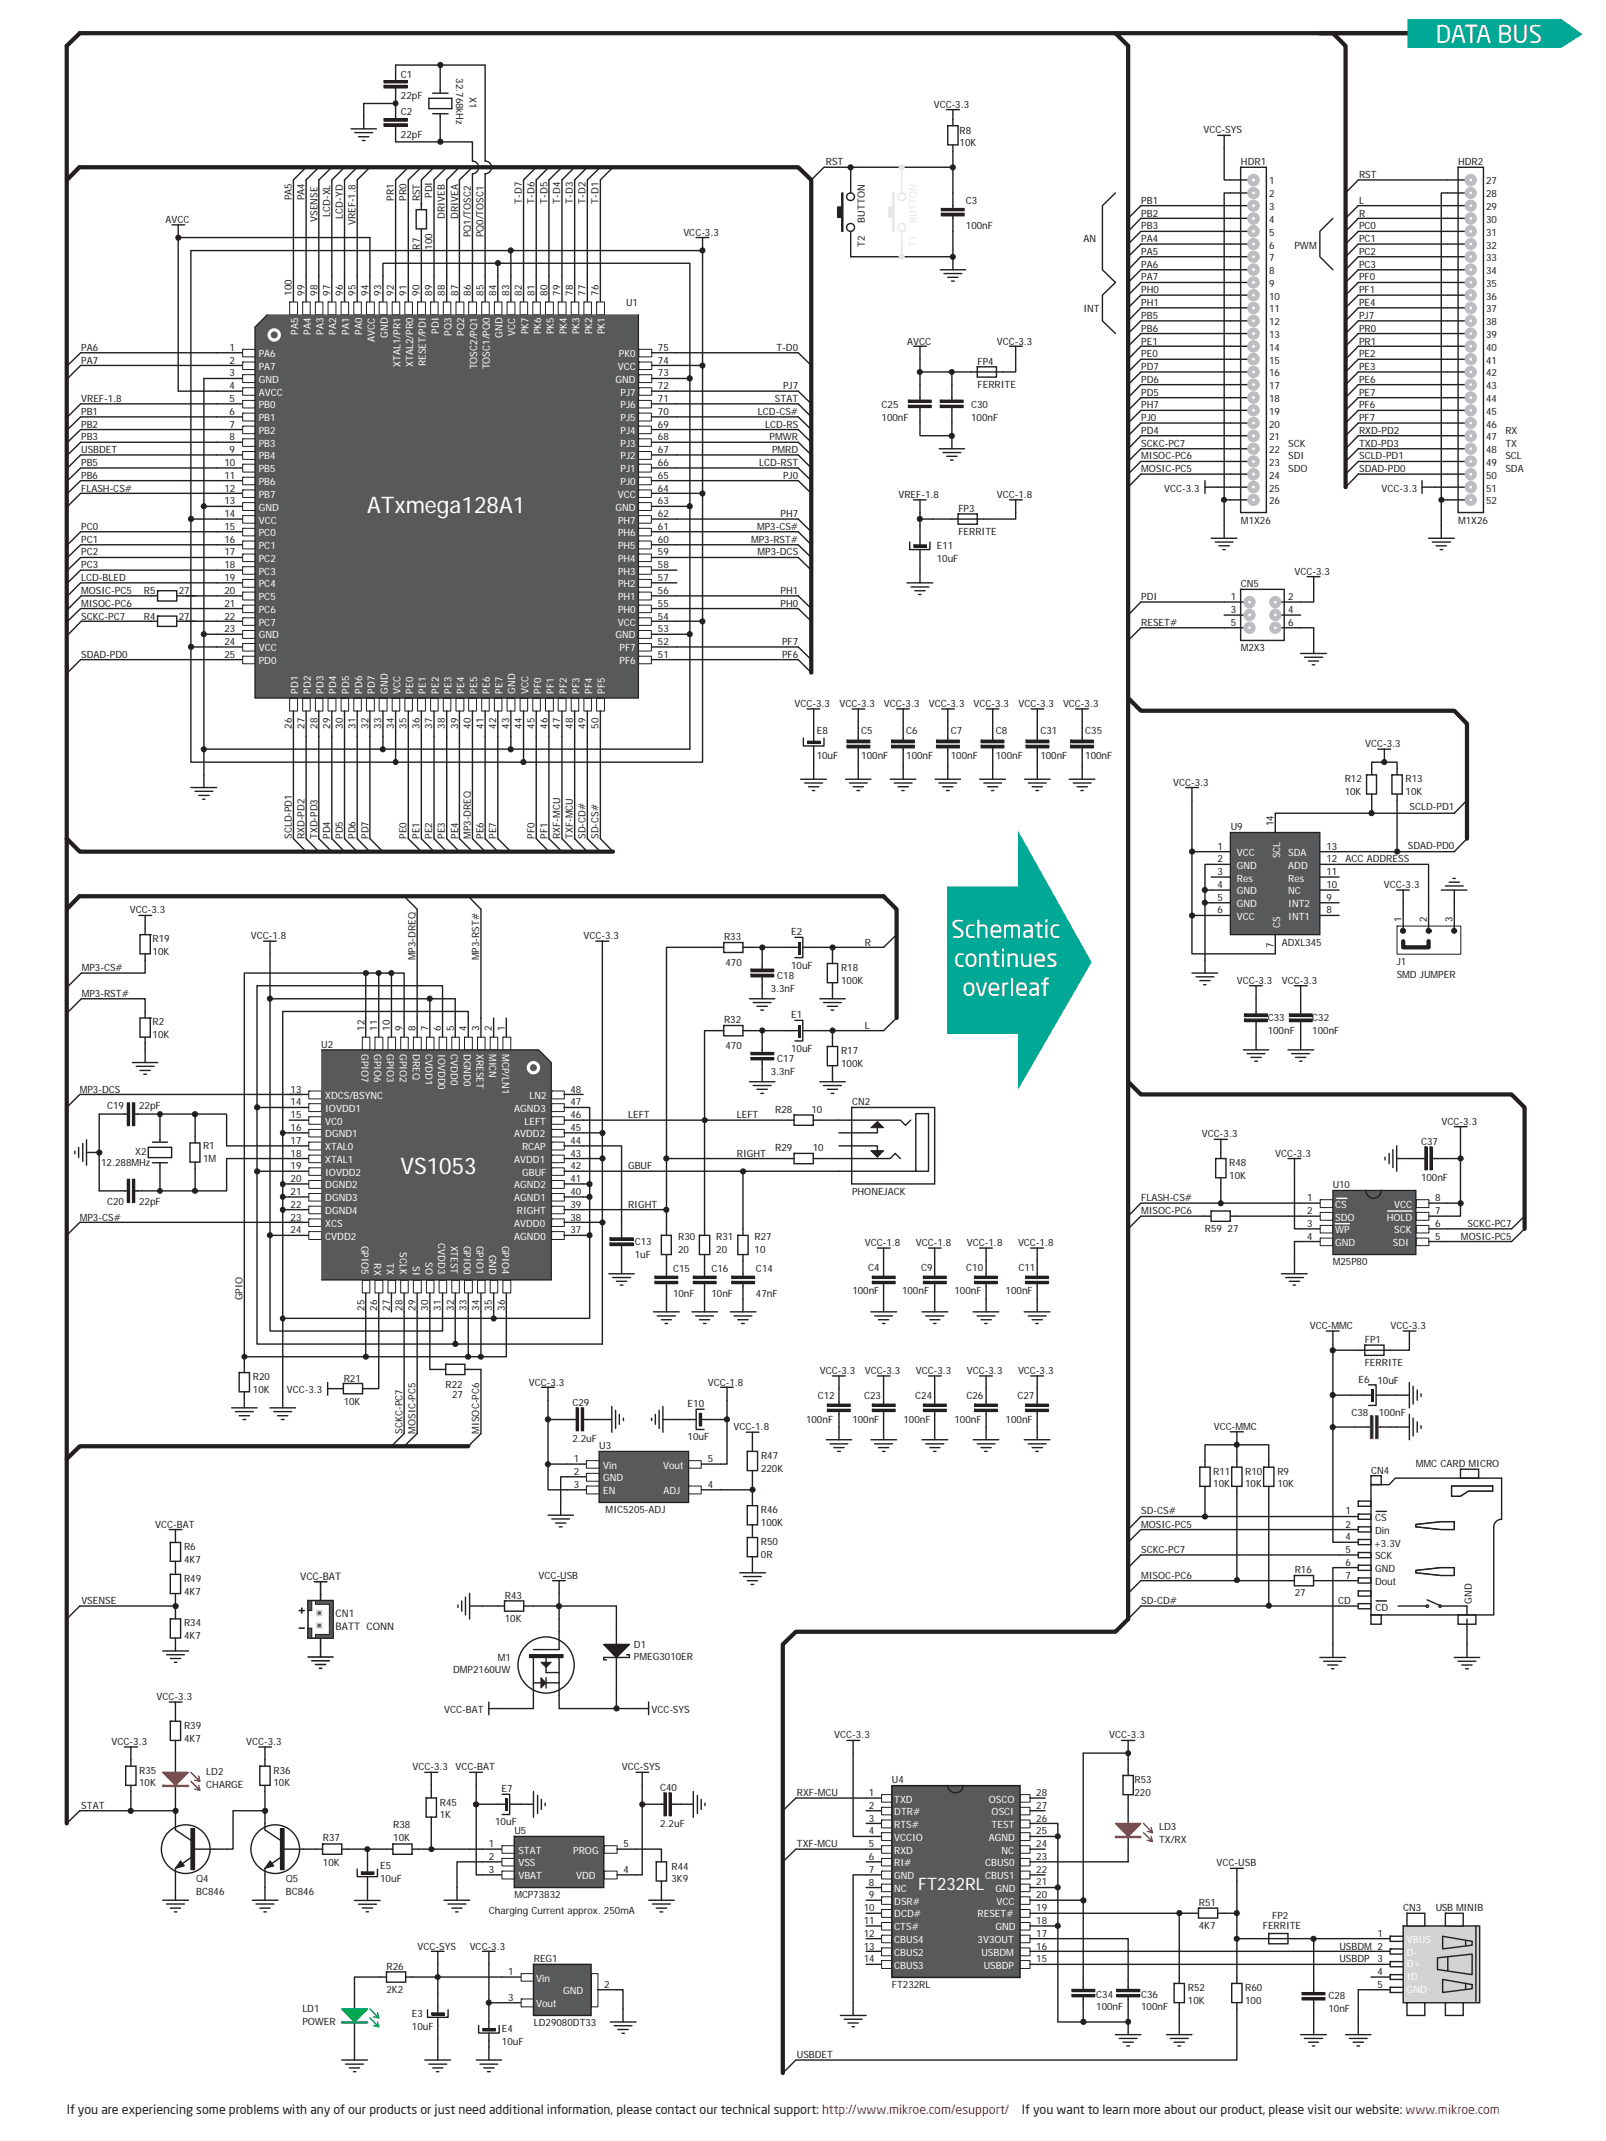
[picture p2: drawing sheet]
<svg xmlns="http://www.w3.org/2000/svg" width="180mm" height="240mm" viewBox="0 0 180 240" stroke-linecap="round" stroke-linejoin="round" font-family="sans-serif">
<defs><g id="words">
<g font-size="2.7" fill="#fff">
<text x="160.8" y="4.8">DATA BUS</text>
<text x="106.6" y="105.1">Schematic</text>
<text x="106.9" y="108.3">continues</text>
<text x="107.8" y="111.6">overleaf</text>
</g>
<g font-size="2.6" fill="#fff">
<text x="41.2" y="57.5">ATxmega128A1</text>
<text x="44.9" y="131.5">VS1053</text>
</g>
<text font-size="1.9" fill="#fff" x="102.8" y="211.8">FT232RL</text>
<g font-size="1.4" fill="#231f20">
<text x="7.5" y="236.8">If you are experiencing some problems with any of our products or just need additional information, please contact our technical support: http://www.mikroe.com/esupport/</text>
<text x="114.5" y="236.8">If you want to learn more about our product, please visit our website: www.mikroe.com</text>
</g>
<g font-size="1.2" fill="#231f20">
<text x="33.6" y="177">VCC-BAT</text>
<text x="37.6" y="181.2">CN1</text>
<text x="37.6" y="182.6">BATT CONN</text>
</g>
<g font-size="1.1" fill="#231f20">
<text x="44.9" y="8.7">C1</text>
<text x="44.9" y="11.1">22pF</text>
<text x="51.1" y="8.8" transform="rotate(90 51.1 8.8)">32.768kHz</text>
<text x="52.6" y="10.9" transform="rotate(90 52.6 10.9)">X1</text>
<text x="44.9" y="12.9">C2</text>
<text x="44.9" y="15.5">22pF</text>
<text x="104.6" y="12.1">VCC-3.3</text>
<text x="107.5" y="15">R8</text>
<text x="107.5" y="16.4">10K</text>
<text x="134.8" y="14.9">VCC-SYS</text>
<text x="32.7" y="22.4" transform="rotate(-90 32.7 22.4)">PA5</text>
<text x="34.1" y="22.4" transform="rotate(-90 34.1 22.4)">PA4</text>
<text x="44.1" y="22.5" transform="rotate(-90 44.1 22.5)">PR1</text>
<text x="45.6" y="22.5" transform="rotate(-90 45.6 22.5)">PR0</text>
<text x="47" y="22.6" transform="rotate(-90 47 22.6)">RST</text>
<text x="48.4" y="22.2" transform="rotate(-90 48.4 22.2)">PDI</text>
<text x="58.5" y="22.8" transform="rotate(-90 58.5 22.8)">T-D7</text>
<text x="59.9" y="22.8" transform="rotate(-90 59.9 22.8)">T-D6</text>
<text x="61.3" y="22.8" transform="rotate(-90 61.3 22.8)">T-D5</text>
<text x="62.8" y="22.8" transform="rotate(-90 62.8 22.8)">T-D4</text>
<text x="64.2" y="22.8" transform="rotate(-90 64.2 22.8)">T-D3</text>
<text x="65.6" y="22.8" transform="rotate(-90 65.6 22.8)">T-D2</text>
<text x="67.1" y="22.8" transform="rotate(-90 67.1 22.8)">T-D1</text>
<text x="92.5" y="18.5">RST</text>
<text x="108.2" y="22.8">C3</text>
<text x="127.9" y="22.8">PB1</text>
<text x="139" y="18.5">HDR1</text>
<text x="142.2" y="20.7">1</text>
<text x="142.2" y="22.1">2</text>
<text x="142.2" y="23.5">3</text>
<text x="152.3" y="20">RST</text>
<text x="152.3" y="22.8">L</text>
<text x="163.3" y="18.5">HDR2</text>
<text x="166.5" y="20.7">27</text>
<text x="166.5" y="22.1">28</text>
<text x="166.5" y="23.5">29</text>
<text x="18.5" y="25">AVCC</text>
<text x="35.6" y="24.9" transform="rotate(-90 35.6 24.9)">VSENSE</text>
<text x="37" y="24.3" transform="rotate(-90 37 24.3)">LCD-XL</text>
<text x="38.4" y="24.5" transform="rotate(-90 38.4 24.5)">LCD-YD</text>
<text x="39.8" y="25.2" transform="rotate(-90 39.8 25.2)">VREF-1.8</text>
<text x="47" y="28" transform="rotate(-90 47 28)">R7</text>
<text x="48.4" y="28" transform="rotate(-90 48.4 28)">100</text>
<text x="49.9" y="24.5" transform="rotate(-90 49.9 24.5)">DRIVEB</text>
<text x="51.3" y="24.5" transform="rotate(-90 51.3 24.5)">DRIVEA</text>
<text x="52.7" y="26.6" transform="rotate(-90 52.7 26.6)">PQ1/TOSC2</text>
<text x="54.2" y="26.6" transform="rotate(-90 54.2 26.6)">PQ0/TOSC1</text>
<text x="76.6" y="26.4">VCC-3.3</text>
<text x="96.9" y="27.7" transform="rotate(-90 96.9 27.7)">T2</text>
<text x="96.9" y="24.9" transform="rotate(-90 96.9 24.9)">BUTTON</text>
<text x="108.2" y="25.7">100nF</text>
<text x="121.4" y="27.1">AN</text>
<text x="127.9" y="28.5">PA5</text>
<text x="127.9" y="25.7">PB3</text>
<text x="127.9" y="30">PA6</text>
<text x="127.9" y="27.1">PA4</text>
<text x="127.9" y="24.3">PB2</text>
<text x="142.2" y="25">4</text>
<text x="142.2" y="26.4">5</text>
<text x="142.2" y="27.8">6</text>
<text x="142.2" y="29.3">7</text>
<text x="145" y="27.8">PWM</text>
<text x="152.3" y="25.7">PC0</text>
<text x="152.3" y="27.1">PC1</text>
<text x="152.3" y="28.5">PC2</text>
<text x="152.3" y="30">PC3</text>
<text x="152.3" y="24.3">R</text>
<text x="166.5" y="25">30</text>
<text x="166.5" y="29.3">33</text>
<text x="166.5" y="26.4">31</text>
<text x="166.5" y="27.8">32</text>
<text x="32.7" y="33.1" transform="rotate(-90 32.7 33.1)">100</text>
<text x="34.1" y="33.1" transform="rotate(-90 34.1 33.1)">99</text>
<text x="35.6" y="33.1" transform="rotate(-90 35.6 33.1)">98</text>
<text x="37" y="33.1" transform="rotate(-90 37 33.1)">97</text>
<text x="38.4" y="33.1" transform="rotate(-90 38.4 33.1)">96</text>
<text x="39.8" y="33.1" transform="rotate(-90 39.8 33.1)">95</text>
<text x="41.3" y="33.1" transform="rotate(-90 41.3 33.1)">94</text>
<text x="42.7" y="33.1" transform="rotate(-90 42.7 33.1)">93</text>
<text x="44.1" y="33.1" transform="rotate(-90 44.1 33.1)">92</text>
<text x="45.6" y="33.1" transform="rotate(-90 45.6 33.1)">91</text>
<text x="47" y="33.1" transform="rotate(-90 47 33.1)">90</text>
<text x="48.4" y="33.1" transform="rotate(-90 48.4 33.1)">89</text>
<text x="49.9" y="33.1" transform="rotate(-90 49.9 33.1)">88</text>
<text x="51.3" y="33.1" transform="rotate(-90 51.3 33.1)">87</text>
<text x="52.7" y="33.1" transform="rotate(-90 52.7 33.1)">86</text>
<text x="54.2" y="33.1" transform="rotate(-90 54.2 33.1)">85</text>
<text x="55.6" y="33.1" transform="rotate(-90 55.6 33.1)">84</text>
<text x="57" y="33.1" transform="rotate(-90 57 33.1)">83</text>
<text x="58.5" y="33.1" transform="rotate(-90 58.5 33.1)">82</text>
<text x="59.9" y="33.1" transform="rotate(-90 59.9 33.1)">81</text>
<text x="61.3" y="33.1" transform="rotate(-90 61.3 33.1)">80</text>
<text x="62.8" y="33.1" transform="rotate(-90 62.8 33.1)">79</text>
<text x="64.2" y="33.1" transform="rotate(-90 64.2 33.1)">78</text>
<text x="65.6" y="33.1" transform="rotate(-90 65.6 33.1)">77</text>
<text x="67.1" y="33.1" transform="rotate(-90 67.1 33.1)">76</text>
<text x="70.1" y="34.3">U1</text>
<text x="121.4" y="35">INT</text>
<text x="127.9" y="34.3">PH1</text>
<text x="127.9" y="32.8">PH0</text>
<text x="127.9" y="35.7">PB5</text>
<text x="127.9" y="31.4">PA7</text>
<text x="142.2" y="32.1">9</text>
<text x="142.2" y="30.7">8</text>
<text x="142.2" y="33.6">10</text>
<text x="142.2" y="35">11</text>
<text x="152.3" y="34.3">PE4</text>
<text x="152.3" y="35.7">PJ7</text>
<text x="152.3" y="32.8">PF1</text>
<text x="152.3" y="31.4">PF0</text>
<text x="166.5" y="30.7">34</text>
<text x="166.5" y="32.1">35</text>
<text x="166.5" y="33.6">36</text>
<text x="166.5" y="35">37</text>
<text x="9.1" y="39.3">PA6</text>
<text x="9.1" y="40.8">PA7</text>
<text x="25.7" y="39.3">1</text>
<text x="25.7" y="40.8">2</text>
<text x="73.7" y="39.3">75</text>
<text x="73.7" y="40.8">74</text>
<text x="87" y="39.3">T-D0</text>
<text x="101.6" y="38.6">AVCC</text>
<text x="109.5" y="40.9">FP4</text>
<text x="111.7" y="38.6">VCC-3.3</text>
<text x="127.9" y="41.4">PD7</text>
<text x="127.9" y="40">PE0</text>
<text x="127.9" y="37.1">PB6</text>
<text x="127.9" y="38.6">PE1</text>
<text x="142.2" y="39.3">14</text>
<text x="142.2" y="36.5">12</text>
<text x="142.2" y="37.9">13</text>
<text x="142.2" y="40.8">15</text>
<text x="152.3" y="41.4">PE3</text>
<text x="152.3" y="38.6">PR1</text>
<text x="152.3" y="37.1">PR0</text>
<text x="152.3" y="40">PE2</text>
<text x="166.5" y="36.5">38</text>
<text x="166.5" y="37.9">39</text>
<text x="166.5" y="39.3">40</text>
<text x="166.5" y="40.8">41</text>
<text x="9.1" y="46.5">PB1</text>
<text x="9.1" y="47.9">PB2</text>
<text x="9.1" y="45">VREF-1.8</text>
<text x="25.7" y="42.2">3</text>
<text x="25.7" y="45">5</text>
<text x="25.7" y="46.5">6</text>
<text x="25.7" y="47.9">7</text>
<text x="25.7" y="43.6">4</text>
<text x="73.7" y="43.6">72</text>
<text x="73.7" y="47.9">69</text>
<text x="73.7" y="45">71</text>
<text x="73.7" y="46.5">70</text>
<text x="73.7" y="42.2">73</text>
<text x="84.9" y="46.5">LCD-CS#</text>
<text x="85.7" y="47.9">LCD-RS</text>
<text x="86.8" y="45">STAT</text>
<text x="87.7" y="43.6">PJ7</text>
<text x="98.8" y="45.8">C25</text>
<text x="98.8" y="47.2">100nF</text>
<text x="108.8" y="45.8">C30</text>
<text x="108.8" y="47.2">100nF</text>
<text x="109.5" y="43.4">FERRITE</text>
<text x="127.9" y="47.2">PJ0</text>
<text x="127.9" y="44.3">PD5</text>
<text x="127.9" y="42.9">PD6</text>
<text x="127.9" y="45.8">PH7</text>
<text x="142.2" y="42.2">16</text>
<text x="142.2" y="43.6">17</text>
<text x="142.2" y="45">18</text>
<text x="142.2" y="46.5">19</text>
<text x="142.2" y="47.9">20</text>
<text x="152.3" y="47.2">PF7</text>
<text x="152.3" y="45.7">PF6</text>
<text x="152.3" y="42.9">PE6</text>
<text x="152.3" y="44.3">PE7</text>
<text x="166.5" y="42.2">42</text>
<text x="166.5" y="43.6">43</text>
<text x="166.5" y="45">44</text>
<text x="166.5" y="46.5">45</text>
<text x="166.5" y="47.9">46</text>
<text x="9.1" y="49.3">PB3</text>
<text x="9.1" y="52.2">PB5</text>
<text x="9.1" y="53.6">PB6</text>
<text x="9.1" y="50.8">USBDET</text>
<text x="25.1" y="52.2">10</text>
<text x="25.1" y="53.6">11</text>
<text x="25.7" y="49.3">8</text>
<text x="25.7" y="50.8">9</text>
<text x="73.7" y="50.8">67</text>
<text x="73.7" y="52.2">66</text>
<text x="73.7" y="53.6">65</text>
<text x="73.7" y="49.3">68</text>
<text x="85.1" y="52.2">LCD-RST</text>
<text x="86.2" y="49.3">PMWR</text>
<text x="86.5" y="50.8">PMRD</text>
<text x="87.7" y="53.6">PJ0</text>
<text x="127.9" y="48.6">PD4</text>
<text x="127.9" y="52.9">MOSIC-PC5</text>
<text x="127.9" y="50.1">SCKC-PC7</text>
<text x="127.9" y="51.5">MISOC-PC6</text>
<text x="142.2" y="50.8">22</text>
<text x="142.2" y="49.3">21</text>
<text x="142.2" y="52.2">23</text>
<text x="142.2" y="53.6">24</text>
<text x="144.3" y="51.5">SDI</text>
<text x="144.3" y="50.1">SCK</text>
<text x="144.3" y="52.9">SDO</text>
<text x="152.3" y="51.5">SCLD-PD1</text>
<text x="152.3" y="48.6">RXD-PD2</text>
<text x="152.3" y="50.1">TXD-PD3</text>
<text x="152.3" y="52.9">SDAD-PD0</text>
<text x="166.5" y="49.3">47</text>
<text x="166.5" y="50.8">48</text>
<text x="166.5" y="52.2">49</text>
<text x="166.5" y="53.6">50</text>
<text x="168.6" y="48.6">RX</text>
<text x="168.6" y="50.1">TX</text>
<text x="168.6" y="51.5">SCL</text>
<text x="168.6" y="52.9">SDA</text>
<text x="9.1" y="59.4">PC0</text>
<text x="9.1" y="55.1">FLASH-CS#</text>
<text x="25.1" y="57.9">14</text>
<text x="25.1" y="56.5">13</text>
<text x="25.1" y="59.4">15</text>
<text x="25.1" y="55.1">12</text>
<text x="73.7" y="55.1">64</text>
<text x="73.7" y="57.9">62</text>
<text x="73.7" y="59.4">61</text>
<text x="73.7" y="56.5">63</text>
<text x="84.8" y="59.4">MP3-CS#</text>
<text x="87.4" y="57.9">PH7</text>
<text x="100.6" y="55.8">VREF-1.8</text>
<text x="107.4" y="57.4">FP3</text>
<text x="107.4" y="59.9">FERRITE</text>
<text x="111.7" y="55.8">VCC-1.8</text>
<text x="130.4" y="55.1">VCC-3.3</text>
<text x="139" y="58.7">M1X26</text>
<text x="142.2" y="56.5">26</text>
<text x="142.2" y="55.1">25</text>
<text x="154.8" y="55.1">VCC-3.3</text>
<text x="163.3" y="58.7">M1X26</text>
<text x="166.5" y="56.5">52</text>
<text x="166.5" y="55.1">51</text>
<text x="9.1" y="60.8">PC1</text>
<text x="9.1" y="62.2">PC2</text>
<text x="9.1" y="63.7">PC3</text>
<text x="9.1" y="65.1">LCD-BLED</text>
<text x="25.1" y="63.7">18</text>
<text x="25.1" y="62.2">17</text>
<text x="25.1" y="65.1">19</text>
<text x="25.1" y="60.8">16</text>
<text x="73.7" y="65.1">57</text>
<text x="73.7" y="60.8">60</text>
<text x="73.7" y="62.2">59</text>
<text x="73.7" y="63.7">58</text>
<text x="84.1" y="60.8">MP3-RST#</text>
<text x="84.9" y="62.2">MP3-DCS</text>
<text x="104.9" y="61.5">E11</text>
<text x="104.9" y="63">10uF</text>
<text x="139" y="65.7">CN5</text>
<text x="145" y="64.4">VCC-3.3</text>
<text x="9.1" y="69.4">SCKC-PC7</text>
<text x="9.1" y="66.5">MOSIC-PC5</text>
<text x="9.1" y="68">MISOC-PC6</text>
<text x="16.1" y="66.6">R5</text>
<text x="16.1" y="69.4">R4</text>
<text x="20" y="66.6">27</text>
<text x="20" y="69.4">27</text>
<text x="25.1" y="69.4">22</text>
<text x="25.1" y="70.8">23</text>
<text x="25.1" y="68">21</text>
<text x="25.1" y="66.5">20</text>
<text x="73.7" y="66.5">56</text>
<text x="73.7" y="68">55</text>
<text x="73.7" y="69.4">54</text>
<text x="73.7" y="70.8">53</text>
<text x="87.4" y="66.5">PH1</text>
<text x="87.4" y="68">PH0</text>
<text x="127.8" y="67.3">PDI</text>
<text x="127.8" y="70.1">RESET#</text>
<text x="137.9" y="68.7">3</text>
<text x="137.9" y="70.1">5</text>
<text x="137.9" y="67.3">1</text>
<text x="144.3" y="70.1">6</text>
<text x="144.3" y="68.7">4</text>
<text x="144.3" y="67.3">2</text>
<text x="9.1" y="73.7">SDAD-PD0</text>
<text x="25.1" y="72.3">24</text>
<text x="25.1" y="73.7">25</text>
<text x="73.7" y="72.3">52</text>
<text x="73.7" y="73.7">51</text>
<text x="87.6" y="73.7">PF6</text>
<text x="87.6" y="72.3">PF7</text>
<text x="139" y="72.9">M2X3</text>
<text x="32.7" y="81.7" transform="rotate(-90 32.7 81.7)">26</text>
<text x="34.1" y="81.7" transform="rotate(-90 34.1 81.7)">27</text>
<text x="35.6" y="81.7" transform="rotate(-90 35.6 81.7)">28</text>
<text x="37" y="81.7" transform="rotate(-90 37 81.7)">29</text>
<text x="38.4" y="81.7" transform="rotate(-90 38.4 81.7)">30</text>
<text x="39.8" y="81.7" transform="rotate(-90 39.8 81.7)">31</text>
<text x="41.3" y="81.7" transform="rotate(-90 41.3 81.7)">32</text>
<text x="42.7" y="81.7" transform="rotate(-90 42.7 81.7)">33</text>
<text x="44.1" y="81.7" transform="rotate(-90 44.1 81.7)">34</text>
<text x="45.6" y="81.7" transform="rotate(-90 45.6 81.7)">35</text>
<text x="47" y="81.7" transform="rotate(-90 47 81.7)">36</text>
<text x="48.4" y="81.7" transform="rotate(-90 48.4 81.7)">37</text>
<text x="49.9" y="81.7" transform="rotate(-90 49.9 81.7)">38</text>
<text x="51.3" y="81.7" transform="rotate(-90 51.3 81.7)">39</text>
<text x="52.7" y="81.7" transform="rotate(-90 52.7 81.7)">40</text>
<text x="54.2" y="81.7" transform="rotate(-90 54.2 81.7)">41</text>
<text x="55.6" y="81.7" transform="rotate(-90 55.6 81.7)">42</text>
<text x="57" y="81.7" transform="rotate(-90 57 81.7)">43</text>
<text x="58.5" y="81.7" transform="rotate(-90 58.5 81.7)">44</text>
<text x="59.9" y="81.7" transform="rotate(-90 59.9 81.7)">45</text>
<text x="61.3" y="81.7" transform="rotate(-90 61.3 81.7)">46</text>
<text x="62.8" y="81.7" transform="rotate(-90 62.8 81.7)">47</text>
<text x="64.2" y="81.7" transform="rotate(-90 64.2 81.7)">48</text>
<text x="65.6" y="81.7" transform="rotate(-90 65.6 81.7)">49</text>
<text x="67.1" y="81.7" transform="rotate(-90 67.1 81.7)">50</text>
<text x="89" y="79.2">VCC-3.3</text>
<text x="91.5" y="82.2">E8</text>
<text x="94" y="79.2">VCC-3.3</text>
<text x="96.5" y="82.2">C5</text>
<text x="99" y="79.2">VCC-3.3</text>
<text x="101.5" y="82.2">C6</text>
<text x="104.1" y="79.2">VCC-3.3</text>
<text x="106.5" y="82.2">C7</text>
<text x="109.1" y="79.2">VCC-3.3</text>
<text x="111.6" y="82.2">C8</text>
<text x="114.1" y="79.2">VCC-3.3</text>
<text x="116.5" y="82.2">C31</text>
<text x="119.1" y="79.2">VCC-3.3</text>
<text x="121.6" y="82.2">C35</text>
<text x="152.9" y="83.7">VCC-3.3</text>
<text x="91.5" y="85">10uF</text>
<text x="96.5" y="85">100nF</text>
<text x="101.5" y="85">100nF</text>
<text x="106.5" y="85">100nF</text>
<text x="111.6" y="85">100nF</text>
<text x="116.5" y="85">100nF</text>
<text x="121.6" y="85">100nF</text>
<text x="131.4" y="88">VCC-3.3</text>
<text x="150.6" y="87.7">R12</text>
<text x="150.6" y="89.1">10K</text>
<text x="157.5" y="87.7">R13</text>
<text x="157.5" y="89.1">10K</text>
<text x="32.7" y="94" transform="rotate(-90 32.7 94)">SCLD-PD1</text>
<text x="34.1" y="94" transform="rotate(-90 34.1 94)">RXD-PD2</text>
<text x="35.6" y="94" transform="rotate(-90 35.6 94)">TXD-PD3</text>
<text x="37" y="94" transform="rotate(-90 37 94)">PD4</text>
<text x="38.4" y="94" transform="rotate(-90 38.4 94)">PD5</text>
<text x="39.8" y="94" transform="rotate(-90 39.8 94)">PD6</text>
<text x="41.3" y="94" transform="rotate(-90 41.3 94)">PD7</text>
<text x="45.5" y="94" transform="rotate(-90 45.5 94)">PE0</text>
<text x="47" y="94" transform="rotate(-90 47 94)">PE1</text>
<text x="48.4" y="94" transform="rotate(-90 48.4 94)">PE2</text>
<text x="49.9" y="94" transform="rotate(-90 49.9 94)">PE3</text>
<text x="51.3" y="94" transform="rotate(-90 51.3 94)">PE4</text>
<text x="52.7" y="94" transform="rotate(-90 52.7 94)">MP3-DREQ</text>
<text x="54.2" y="94" transform="rotate(-90 54.2 94)">PE6</text>
<text x="55.6" y="94" transform="rotate(-90 55.6 94)">PE7</text>
<text x="59.9" y="94" transform="rotate(-90 59.9 94)">PF0</text>
<text x="61.3" y="94" transform="rotate(-90 61.3 94)">PF1</text>
<text x="62.8" y="94" transform="rotate(-90 62.8 94)">RXF-MCU</text>
<text x="64.2" y="94" transform="rotate(-90 64.2 94)">TXF-MCU</text>
<text x="65.6" y="94" transform="rotate(-90 65.6 94)">SD-CD#</text>
<text x="67.1" y="94" transform="rotate(-90 67.1 94)">SD-CS#</text>
<text x="136.4" y="95.2">1</text>
<text x="137.9" y="93">U9</text>
<text x="142.7" y="92.6" transform="rotate(-90 142.7 92.6)">14</text>
<text x="148.6" y="95.2">13</text>
<text x="157.7" y="95.1">SDAD-PD0</text>
<text x="157.9" y="90.8">SCLD-PD1</text>
<text x="136.4" y="96.6">2</text>
<text x="136.4" y="98">3</text>
<text x="136.4" y="99.5">4</text>
<text x="136.4" y="100.9">5</text>
<text x="148.6" y="98">11</text>
<text x="148.6" y="96.6">12</text>
<text x="148.6" y="100.9">9</text>
<text x="148.6" y="99.5">10</text>
<text x="150.7" y="96.6">ACC ADDRESS</text>
<text x="155" y="99.5">VCC-3.3</text>
<text x="14.5" y="102.3">VCC-3.3</text>
<text x="17.1" y="105.6">R19</text>
<text x="17.1" y="107">10K</text>
<text x="28.1" y="105.2">VCC-1.8</text>
<text x="46.5" y="107.6" transform="rotate(-90 46.5 107.6)">MP3-DREQ</text>
<text x="53.7" y="107.6" transform="rotate(-90 53.7 107.6)">MP3-RST#</text>
<text x="65.4" y="105.2">VCC-3.3</text>
<text x="81.1" y="105.4">R33</text>
<text x="88.6" y="104.8">E2</text>
<text x="96.9" y="106">R</text>
<text x="136.4" y="102.3">6</text>
<text x="142.7" y="106.2" transform="rotate(-90 142.7 106.2)">7</text>
<text x="143.6" y="106">ADXL345</text>
<text x="148.6" y="102.3">8</text>
<text x="157" y="103.3" transform="rotate(-90 157 103.3)">1</text>
<text x="159.8" y="103.3" transform="rotate(-90 159.8 103.3)">2</text>
<text x="162.7" y="103.3" transform="rotate(-90 162.7 103.3)">3</text>
<text x="9.2" y="108.8">MP3-CS#</text>
<text x="9.2" y="111.7">MP3-RST#</text>
<text x="81.3" y="108.2">470</text>
<text x="86.3" y="111.2">3.3nF</text>
<text x="87.1" y="109.7">C18</text>
<text x="88.6" y="108.5">10uF</text>
<text x="94.2" y="108.8">R18</text>
<text x="94.2" y="110.3">100K</text>
<text x="138.6" y="110.3">VCC-3.3</text>
<text x="143.6" y="110.3">VCC-3.3</text>
<text x="156.5" y="108.1">J1</text>
<text x="156.5" y="109.5">SMD JUMPER</text>
<text x="17.1" y="114.9">R2</text>
<text x="17.1" y="116.3">10K</text>
<text x="36" y="117.4">U2</text>
<text x="40.8" y="115.5" transform="rotate(-90 40.8 115.5)">12</text>
<text x="42.2" y="115.5" transform="rotate(-90 42.2 115.5)">11</text>
<text x="43.7" y="115.5" transform="rotate(-90 43.7 115.5)">10</text>
<text x="45.1" y="115.5" transform="rotate(-90 45.1 115.5)">9</text>
<text x="46.5" y="115.5" transform="rotate(-90 46.5 115.5)">8</text>
<text x="48" y="115.5" transform="rotate(-90 48 115.5)">7</text>
<text x="49.4" y="115.5" transform="rotate(-90 49.4 115.5)">6</text>
<text x="50.8" y="115.5" transform="rotate(-90 50.8 115.5)">5</text>
<text x="52.3" y="115.5" transform="rotate(-90 52.3 115.5)">4</text>
<text x="53.7" y="115.5" transform="rotate(-90 53.7 115.5)">3</text>
<text x="55.1" y="115.5" transform="rotate(-90 55.1 115.5)">2</text>
<text x="56.6" y="115.5" transform="rotate(-90 56.6 115.5)">1</text>
<text x="81.1" y="114.7">R32</text>
<text x="81.3" y="117.6">470</text>
<text x="87.1" y="119">C17</text>
<text x="88.6" y="114.1">E1</text>
<text x="88.6" y="117.8">10uF</text>
<text x="94.2" y="118.1">R17</text>
<text x="94.2" y="119.6">100K</text>
<text x="96.9" y="115.3">L</text>
<text x="142" y="114.4">C33</text>
<text x="142" y="115.8">100nF</text>
<text x="147" y="114.4">C32</text>
<text x="147" y="115.8">100nF</text>
<text x="8.9" y="122.4">MP3-DCS</text>
<text x="12" y="124.2">C19</text>
<text x="15.6" y="124.2">22pF</text>
<text x="32.6" y="122.4">13</text>
<text x="32.6" y="123.9">14</text>
<text x="32.6" y="125.3">15</text>
<text x="63.9" y="123.9">47</text>
<text x="63.9" y="122.4">48</text>
<text x="63.9" y="125.3">46</text>
<text x="70.4" y="125.3">LEFT</text>
<text x="82.5" y="125.3">LEFT</text>
<text x="86.3" y="120.5">3.3nF</text>
<text x="86.8" y="124.7">R28</text>
<text x="90.9" y="124.7">10</text>
<text x="95.5" y="123.9">CN2</text>
<text x="11.3" y="130.7">12.288MHz</text>
<text x="15.2" y="129.5">X2</text>
<text x="22.8" y="128.8">R1</text>
<text x="22.8" y="130.2">1M</text>
<text x="32.6" y="131">19</text>
<text x="32.6" y="126.7">16</text>
<text x="32.6" y="129.6">18</text>
<text x="32.6" y="128.2">17</text>
<text x="63.9" y="131">42</text>
<text x="63.9" y="126.7">45</text>
<text x="63.9" y="129.6">43</text>
<text x="63.9" y="128.2">44</text>
<text x="70.4" y="131">GBUF</text>
<text x="82.5" y="129.6">RIGHT</text>
<text x="86.8" y="129">R29</text>
<text x="91" y="129">10</text>
<text x="134.7" y="127.4">VCC-3.3</text>
<text x="137.7" y="130.7">R48</text>
<text x="142.9" y="129.6">VCC-3.3</text>
<text x="159.2" y="128.3">C37</text>
<text x="161.5" y="126">VCC-3.3</text>
<text x="8.9" y="136.8">MP3-CS#</text>
<text x="12" y="135">C20</text>
<text x="15.6" y="135">22pF</text>
<text x="32.6" y="136.8">23</text>
<text x="32.6" y="135.3">22</text>
<text x="32.6" y="133.9">21</text>
<text x="32.6" y="132.5">20</text>
<text x="63.9" y="136.8">38</text>
<text x="63.9" y="132.5">41</text>
<text x="63.9" y="135.3">39</text>
<text x="63.9" y="133.9">40</text>
<text x="70.4" y="135.3">RIGHT</text>
<text x="95.4" y="133.9">PHONEJACK</text>
<text x="127.8" y="134.6">FLASH-CS#</text>
<text x="127.8" y="136">MISOC-PC6</text>
<text x="137.7" y="132.1">10K</text>
<text x="146.4" y="134.6">1</text>
<text x="146.4" y="136">2</text>
<text x="146.4" y="137.5">3</text>
<text x="149.3" y="133.1">U10</text>
<text x="159.2" y="132.3">100nF</text>
<text x="160.8" y="137.5">6</text>
<text x="160.8" y="136">7</text>
<text x="160.8" y="134.6">8</text>
<text x="164.4" y="137.5">SCKC-PC7</text>
<text x="32.6" y="138.2">24</text>
<text x="63.9" y="138.2">37</text>
<text x="71.1" y="139.5">C13</text>
<text x="71.1" y="140.9">1uF</text>
<text x="75.4" y="142.5">C15</text>
<text x="76" y="140.3">20</text>
<text x="76" y="138.9">R30</text>
<text x="79.7" y="142.5">C16</text>
<text x="80.2" y="138.9">R31</text>
<text x="80.2" y="140.3">20</text>
<text x="84.5" y="140.3">10</text>
<text x="84.5" y="138.9">R27</text>
<text x="84.7" y="142.5">C14</text>
<text x="96.9" y="139.6">VCC-1.8</text>
<text x="97.2" y="142.4">C4</text>
<text x="102.6" y="139.6">VCC-1.8</text>
<text x="103.2" y="142.4">C9</text>
<text x="108.2" y="142.4">C10</text>
<text x="108.3" y="139.6">VCC-1.8</text>
<text x="114" y="139.6">VCC-1.8</text>
<text x="114.1" y="142.4">C11</text>
<text x="135" y="138">R59 27</text>
<text x="146.4" y="138.9">4</text>
<text x="149.3" y="141.7">M25P80</text>
<text x="160.8" y="138.9">5</text>
<text x="163.7" y="138.9">MOSIC-PC5</text>
<text x="27.2" y="145.7" transform="rotate(-90 27.2 145.7)">GPIO</text>
<text x="40.8" y="146.9" transform="rotate(-90 40.8 146.9)">25</text>
<text x="42.2" y="146.9" transform="rotate(-90 42.2 146.9)">26</text>
<text x="43.7" y="146.9" transform="rotate(-90 43.7 146.9)">27</text>
<text x="45.1" y="146.9" transform="rotate(-90 45.1 146.9)">28</text>
<text x="46.5" y="146.9" transform="rotate(-90 46.5 146.9)">29</text>
<text x="48" y="146.9" transform="rotate(-90 48 146.9)">30</text>
<text x="49.4" y="146.9" transform="rotate(-90 49.4 146.9)">31</text>
<text x="50.8" y="146.9" transform="rotate(-90 50.8 146.9)">32</text>
<text x="52.3" y="146.9" transform="rotate(-90 52.3 146.9)">33</text>
<text x="53.7" y="146.9" transform="rotate(-90 53.7 146.9)">34</text>
<text x="55.1" y="146.9" transform="rotate(-90 55.1 146.9)">35</text>
<text x="56.6" y="146.9" transform="rotate(-90 56.6 146.9)">36</text>
<text x="75.4" y="145.3">10nF</text>
<text x="79.7" y="145.3">10nF</text>
<text x="84.7" y="145.3">47nF</text>
<text x="95.5" y="145">100nF</text>
<text x="101.1" y="145">100nF</text>
<text x="106.9" y="145">100nF</text>
<text x="112.7" y="145">100nF</text>
<text x="146.7" y="148.9">VCC-MMC</text>
<text x="155.8" y="148.9">VCC-3.3</text>
<text x="28.3" y="154.7">R20</text>
<text x="38.5" y="154.8">R21</text>
<text x="49.9" y="155.5">R22</text>
<text x="59.2" y="155.2">VCC-3.3</text>
<text x="79.3" y="155.2">VCC-1.8</text>
<text x="91.8" y="153.9">VCC-3.3</text>
<text x="96.9" y="153.9">VCC-3.3</text>
<text x="102.6" y="153.9">VCC-3.3</text>
<text x="108.3" y="153.9">VCC-3.3</text>
<text x="114" y="153.9">VCC-3.3</text>
<text x="152.2" y="154.9">E6</text>
<text x="152.9" y="153.1">FERRITE</text>
<text x="152.9" y="150.5">FP1</text>
<text x="154.3" y="155.1">10uF</text>
<text x="28.3" y="156.1">10K</text>
<text x="32.1" y="156.1">VCC-3.3</text>
<text x="38.5" y="157.4">10K</text>
<text x="45.1" y="160.6" transform="rotate(-90 45.1 160.6)">SCKC-PC7</text>
<text x="46.5" y="160.6" transform="rotate(-90 46.5 160.6)">MOSIC-PC5</text>
<text x="50.6" y="156.7">27</text>
<text x="53.7" y="160.6" transform="rotate(-90 53.7 160.6)">MISOC-PC6</text>
<text x="64.1" y="161.5">2.2uF</text>
<text x="64.1" y="157.5">C29</text>
<text x="77" y="157.7">E10</text>
<text x="77" y="161.4">10uF</text>
<text x="82.2" y="160.2">VCC-1.8</text>
<text x="90.3" y="159.4">100nF</text>
<text x="91.6" y="156.8">C12</text>
<text x="95.5" y="159.4">100nF</text>
<text x="96.8" y="156.8">C23</text>
<text x="101.2" y="159.4">100nF</text>
<text x="102.5" y="156.8">C24</text>
<text x="106.9" y="159.4">100nF</text>
<text x="108.3" y="156.8">C26</text>
<text x="112.7" y="159.4">100nF</text>
<text x="114" y="156.8">C27</text>
<text x="136" y="160.2">VCC-MMC</text>
<text x="151.4" y="158.7">C38</text>
<text x="154.5" y="158.7">100nF</text>
<text x="64.3" y="163.8">1</text>
<text x="64.3" y="165.3">2</text>
<text x="64.3" y="166.7">3</text>
<text x="67.1" y="162.4">U3</text>
<text x="79.3" y="163.8">5</text>
<text x="79.3" y="166.7">4</text>
<text x="85.3" y="164.9">220K</text>
<text x="85.3" y="163.5">R47</text>
<text x="135.9" y="165.2">R11</text>
<text x="135.9" y="166.6">10K</text>
<text x="139.5" y="165.2">R10</text>
<text x="139.5" y="166.6">10K</text>
<text x="143.1" y="165.2">R9</text>
<text x="143.1" y="166.7">10K</text>
<text x="153.6" y="165.1">CN4</text>
<text x="158.6" y="164.4">MMC CARD MICRO</text>
<text x="17.4" y="171.2">VCC-BAT</text>
<text x="20.6" y="173.7">R6</text>
<text x="67.8" y="169.6">MIC5205-ADJ</text>
<text x="85.2" y="169.6">R46</text>
<text x="85.2" y="171">100K</text>
<text x="85.2" y="173.2">R50</text>
<text x="127.8" y="169.7">SD-CS#</text>
<text x="127.8" y="171.2">MOSIC-PC5</text>
<text x="127.8" y="174">SCKC-PC7</text>
<text x="150.7" y="174">5</text>
<text x="150.7" y="169.7">1</text>
<text x="150.7" y="171.2">2</text>
<text x="150.7" y="172.6">4</text>
<text x="153.9" y="173.3">+3.3V</text>
<text x="154" y="170.4">CS</text>
<text x="154" y="171.8">Din</text>
<text x="9.1" y="179.8">VSENSE</text>
<text x="20.6" y="175.1">4K7</text>
<text x="20.6" y="177.2">R49</text>
<text x="20.6" y="178.7">4K7</text>
<text x="56.6" y="179.2">R43</text>
<text x="60.3" y="176.9">VCC-USB</text>
<text x="85.2" y="174.6">0R</text>
<text x="127.8" y="179.8">SD-CD#</text>
<text x="127.8" y="176.9">MISOC-PC6</text>
<text x="145" y="176.3">R16</text>
<text x="145" y="178.9">27</text>
<text x="149.9" y="179.8">CD</text>
<text x="150.7" y="175.5">6</text>
<text x="150.7" y="176.9">7</text>
<text x="154" y="177.6">Dout</text>
<text x="154" y="174.7">SCK</text>
<text x="154" y="176.1">GND</text>
<text x="164.9" y="179.7" transform="rotate(-90 164.9 179.7)">GND</text>
<text x="20.6" y="182.2">R34</text>
<text x="20.6" y="183.7">4K7</text>
<text x="56.6" y="181.8">10K</text>
<text x="71" y="184.6">D1</text>
<text x="154.1" y="180.4">CD</text>
<text x="17.5" y="190.5">VCC-3.3</text>
<text x="49.8" y="191.9">VCC-BAT</text>
<text x="50.8" y="187.5">DMP2160UW</text>
<text x="55.8" y="186.1">M1</text>
<text x="71" y="186">PMEG3010ER</text>
<text x="73" y="191.9">VCC-SYS</text>
<text x="12.5" y="195.5">VCC-3.3</text>
<text x="20.6" y="193.7">R39</text>
<text x="20.6" y="195.2">4K7</text>
<text x="27.6" y="195.5">VCC-3.3</text>
<text x="93.5" y="194.8">VCC-3.3</text>
<text x="124.3" y="194.8">VCC-3.3</text>
<text x="9.1" y="202.7">STAT</text>
<text x="15.6" y="200.2">10K</text>
<text x="15.6" y="198.7">R35</text>
<text x="23.1" y="198.9">LD2</text>
<text x="23.1" y="200.4">CHARGE</text>
<text x="30.6" y="200.2">10K</text>
<text x="30.6" y="198.7">R36</text>
<text x="46.2" y="198.4">VCC-3.3</text>
<text x="49.3" y="202.3">R45</text>
<text x="49.3" y="203.7">1K</text>
<text x="51" y="198.4">VCC-BAT</text>
<text x="56.2" y="200.8">E7</text>
<text x="69.7" y="198.4">VCC-SYS</text>
<text x="74" y="200.7">C40</text>
<text x="89.3" y="201.2">RXF-MCU</text>
<text x="97.3" y="201.2">1</text>
<text x="97.3" y="202.7">2</text>
<text x="99.9" y="199.8">U4</text>
<text x="116.1" y="202.7">27</text>
<text x="116.1" y="201.2">28</text>
<text x="127.1" y="199.8">R53</text>
<text x="127.1" y="201.2">220</text>
<text x="36.2" y="209.1">10K</text>
<text x="36.2" y="206.3">R37</text>
<text x="42.6" y="209.5">E5</text>
<text x="44.1" y="206.3">10K</text>
<text x="44.1" y="204.8">R38</text>
<text x="54.8" y="209.8">3</text>
<text x="54.8" y="208.4">2</text>
<text x="54.8" y="207">1</text>
<text x="55.5" y="204.5">10uF</text>
<text x="57.7" y="205.5">U5</text>
<text x="69.8" y="207">5</text>
<text x="69.8" y="209.8">4</text>
<text x="74" y="204.7">2.2uF</text>
<text x="75.2" y="209.5">R44</text>
<text x="89.3" y="207">TXF-MCU</text>
<text x="97.3" y="205.5">4</text>
<text x="97.3" y="208.4">6</text>
<text x="97.3" y="207">5</text>
<text x="97.3" y="204.1">3</text>
<text x="97.3" y="209.8">7</text>
<text x="116.1" y="209.8">22</text>
<text x="116.1" y="208.4">23</text>
<text x="116.1" y="207">24</text>
<text x="116.1" y="205.5">25</text>
<text x="116.1" y="204.1">26</text>
<text x="129.8" y="205">LD3</text>
<text x="129.8" y="206.5">TX/RX</text>
<text x="136.3" y="209.1">VCC-USB</text>
<text x="22" y="212.3">BC846</text>
<text x="22" y="210.9">Q4</text>
<text x="32" y="210.9">Q5</text>
<text x="32" y="212.3">BC846</text>
<text x="42.6" y="210.9">10uF</text>
<text x="54.8" y="214.5">Charging Current approx. 250mA</text>
<text x="57.7" y="212.6">MCP73832</text>
<text x="75.2" y="210.9">3K9</text>
<text x="96.8" y="214.1">10</text>
<text x="96.8" y="215.6">11</text>
<text x="97.3" y="212.7">9</text>
<text x="97.3" y="211.3">8</text>
<text x="116.1" y="214.1">19</text>
<text x="116.1" y="215.6">18</text>
<text x="116.1" y="212.7">20</text>
<text x="116.1" y="211.3">21</text>
<text x="134.3" y="213.6">R51</text>
<text x="142.5" y="215">FP2</text>
<text x="157.2" y="214.1">CN3</text>
<text x="160.8" y="214.1">USB MINIB</text>
<text x="43.3" y="220.7">R26</text>
<text x="46.8" y="218.4">VCC-SYS</text>
<text x="52.6" y="218.4">VCC-3.3</text>
<text x="56.9" y="221.3">1</text>
<text x="59.8" y="219.9">REG1</text>
<text x="96.8" y="219.9">14</text>
<text x="96.8" y="217">12</text>
<text x="96.8" y="218.4">13</text>
<text x="116.1" y="218.4">16</text>
<text x="116.1" y="217">17</text>
<text x="116.1" y="219.9">15</text>
<text x="134.3" y="216.1">4K7</text>
<text x="141.5" y="216.1">FERRITE</text>
<text x="150.1" y="219.9">USBDP</text>
<text x="150.1" y="218.4">USBDM 2</text>
<text x="154.3" y="219.9">3</text>
<text x="154.3" y="217">1</text>
<text x="154.3" y="221.3">4</text>
<text x="33.9" y="226.9">POWER</text>
<text x="33.9" y="225.4">LD1</text>
<text x="43.3" y="223.3">2K2</text>
<text x="46.2" y="227.4">10uF</text>
<text x="46.2" y="226">E3</text>
<text x="56.2" y="227.7">E4</text>
<text x="56.9" y="224.2">3</text>
<text x="59.8" y="227">LD29080DT33</text>
<text x="67.7" y="222.7">2</text>
<text x="99.9" y="222.7">FT232RL</text>
<text x="122.8" y="223.8">C34</text>
<text x="122.8" y="225.2">100nF</text>
<text x="127.8" y="223.8">C36</text>
<text x="127.8" y="225.2">100nF</text>
<text x="133.1" y="223.1">R52</text>
<text x="133.1" y="224.5">10K</text>
<text x="139.5" y="224.5">100</text>
<text x="139.5" y="223.1">R60</text>
<text x="148.8" y="224">C28</text>
<text x="148.8" y="225.4">10nF</text>
<text x="154.3" y="222.7">5</text>
<text x="56.2" y="229.2">10uF</text>
<text x="89.3" y="230.6">USBDET</text>
</g>
<g font-size="1.1" fill="#fff">
<text x="29" y="40">PA6</text>
<text x="29" y="41.4">PA7</text>
<text x="33.4" y="37.5" transform="rotate(-90 33.4 37.5)">PA5</text>
<text x="34.8" y="37.5" transform="rotate(-90 34.8 37.5)">PA4</text>
<text x="36.3" y="37.5" transform="rotate(-90 36.3 37.5)">PA3</text>
<text x="37.7" y="37.5" transform="rotate(-90 37.7 37.5)">PA2</text>
<text x="39.1" y="37.5" transform="rotate(-90 39.1 37.5)">PA1</text>
<text x="40.6" y="37.5" transform="rotate(-90 40.6 37.5)">PA0</text>
<text x="42" y="38.3" transform="rotate(-90 42 38.3)">AVCC</text>
<text x="43.4" y="37.8" transform="rotate(-90 43.4 37.8)">GND</text>
<text x="44.9" y="41.1" transform="rotate(-90 44.9 41.1)">XTAL1/PR1</text>
<text x="46.3" y="41.1" transform="rotate(-90 46.3 41.1)">XTAL2/PR0</text>
<text x="47.7" y="41" transform="rotate(-90 47.7 41)">RESET/PDI</text>
<text x="49.2" y="37.4" transform="rotate(-90 49.2 37.4)">PDI</text>
<text x="50.6" y="37.6" transform="rotate(-90 50.6 37.6)">PQ3</text>
<text x="52" y="37.6" transform="rotate(-90 52 37.6)">PQ2</text>
<text x="53.5" y="41.4" transform="rotate(-90 53.5 41.4)">TOSC2/PQ1</text>
<text x="54.9" y="41.4" transform="rotate(-90 54.9 41.4)">TOSC1/PQ0</text>
<text x="56.3" y="37.8" transform="rotate(-90 56.3 37.8)">GND</text>
<text x="57.7" y="37.6" transform="rotate(-90 57.7 37.6)">VCC</text>
<text x="59.2" y="37.5" transform="rotate(-90 59.2 37.5)">PK7</text>
<text x="60.6" y="37.5" transform="rotate(-90 60.6 37.5)">PK6</text>
<text x="62" y="37.5" transform="rotate(-90 62 37.5)">PK5</text>
<text x="63.5" y="37.5" transform="rotate(-90 63.5 37.5)">PK4</text>
<text x="64.9" y="37.5" transform="rotate(-90 64.9 37.5)">PK3</text>
<text x="66.3" y="37.5" transform="rotate(-90 66.3 37.5)">PK2</text>
<text x="67.8" y="37.5" transform="rotate(-90 67.8 37.5)">PK1</text>
<text x="69.2" y="41.4">VCC</text>
<text x="69.3" y="40">PK0</text>
<text x="29" y="45.8">PB0</text>
<text x="29" y="47.2">PB1</text>
<text x="29" y="42.9">GND</text>
<text x="29" y="44.3">AVCC</text>
<text x="69" y="42.9">GND</text>
<text x="69.5" y="45.8">PJ6</text>
<text x="69.5" y="47.2">PJ5</text>
<text x="69.5" y="44.3">PJ7</text>
<text x="29" y="52.9">PB5</text>
<text x="29" y="48.6">PB2</text>
<text x="29" y="50.1">PB3</text>
<text x="29" y="51.5">PB4</text>
<text x="69.5" y="48.6">PJ4</text>
<text x="69.5" y="50.1">PJ3</text>
<text x="69.5" y="51.5">PJ2</text>
<text x="69.5" y="52.9">PJ1</text>
<text x="29" y="54.4">PB6</text>
<text x="29" y="55.8">PB7</text>
<text x="29" y="57.2">GND</text>
<text x="29" y="58.7">VCC</text>
<text x="69" y="57.2">GND</text>
<text x="69.2" y="55.8">VCC</text>
<text x="69.2" y="58.7">PH7</text>
<text x="69.5" y="54.4">PJ0</text>
<text x="29" y="65.8">PC4</text>
<text x="29" y="64.4">PC3</text>
<text x="29" y="63">PC2</text>
<text x="29" y="61.5">PC1</text>
<text x="29" y="60.1">PC0</text>
<text x="69.2" y="65.8">PH2</text>
<text x="69.2" y="60.1">PH6</text>
<text x="69.2" y="64.4">PH3</text>
<text x="69.2" y="63">PH4</text>
<text x="69.2" y="61.5">PH5</text>
<text x="29" y="71.5">GND</text>
<text x="29" y="70.1">PC7</text>
<text x="29" y="68.7">PC6</text>
<text x="29" y="67.3">PC5</text>
<text x="69" y="71.5">GND</text>
<text x="69.2" y="70.1">VCC</text>
<text x="69.2" y="68.7">PH0</text>
<text x="69.2" y="67.3">PH1</text>
<text x="29" y="74.4">PD0</text>
<text x="29" y="73">VCC</text>
<text x="33.4" y="77.7" transform="rotate(-90 33.4 77.7)">PD1</text>
<text x="34.8" y="77.7" transform="rotate(-90 34.8 77.7)">PD2</text>
<text x="36.3" y="77.7" transform="rotate(-90 36.3 77.7)">PD3</text>
<text x="37.7" y="77.7" transform="rotate(-90 37.7 77.7)">PD4</text>
<text x="39.1" y="77.7" transform="rotate(-90 39.1 77.7)">PD5</text>
<text x="40.6" y="77.7" transform="rotate(-90 40.6 77.7)">PD6</text>
<text x="42" y="77.7" transform="rotate(-90 42 77.7)">PD7</text>
<text x="43.4" y="77.7" transform="rotate(-90 43.4 77.7)">GND</text>
<text x="44.9" y="77.7" transform="rotate(-90 44.9 77.7)">VCC</text>
<text x="46.3" y="77.7" transform="rotate(-90 46.3 77.7)">PE0</text>
<text x="47.7" y="77.7" transform="rotate(-90 47.7 77.7)">PE1</text>
<text x="49.2" y="77.7" transform="rotate(-90 49.2 77.7)">PE2</text>
<text x="50.6" y="77.7" transform="rotate(-90 50.6 77.7)">PE3</text>
<text x="52" y="77.7" transform="rotate(-90 52 77.7)">PE4</text>
<text x="53.5" y="77.7" transform="rotate(-90 53.5 77.7)">PE5</text>
<text x="54.9" y="77.7" transform="rotate(-90 54.9 77.7)">PE6</text>
<text x="56.3" y="77.7" transform="rotate(-90 56.3 77.7)">PE7</text>
<text x="57.7" y="77.7" transform="rotate(-90 57.7 77.7)">GND</text>
<text x="59.2" y="77.7" transform="rotate(-90 59.2 77.7)">VCC</text>
<text x="60.6" y="77.7" transform="rotate(-90 60.6 77.7)">PF0</text>
<text x="62" y="77.7" transform="rotate(-90 62 77.7)">PF1</text>
<text x="63.5" y="77.7" transform="rotate(-90 63.5 77.7)">PF2</text>
<text x="64.9" y="77.7" transform="rotate(-90 64.9 77.7)">PF3</text>
<text x="66.3" y="77.7" transform="rotate(-90 66.3 77.7)">PF4</text>
<text x="67.8" y="77.7" transform="rotate(-90 67.8 77.7)">PF5</text>
<text x="69.4" y="73">PF7</text>
<text x="69.4" y="74.4">PF6</text>
<text x="138.6" y="95.9">VCC</text>
<text x="144.3" y="95.9">SDA</text>
<text x="138.6" y="97.3">GND</text>
<text x="138.6" y="100.2">GND</text>
<text x="138.6" y="101.7">GND</text>
<text x="138.6" y="98.8">Res</text>
<text x="143.4" y="96.2" transform="rotate(-90 143.4 96.2)">SCL</text>
<text x="144.3" y="97.3">ADD</text>
<text x="144.3" y="101.7">INT2</text>
<text x="144.3" y="100.2">NC</text>
<text x="144.3" y="98.8">Res</text>
<text x="138.6" y="103.1">VCC</text>
<text x="143.4" y="104" transform="rotate(-90 143.4 104)">CS</text>
<text x="144.3" y="103.1">INT1</text>
<text x="40.5" y="118.1" transform="rotate(90 40.5 118.1)">GPIO7</text>
<text x="41.9" y="118.1" transform="rotate(90 41.9 118.1)">GPIO6</text>
<text x="43.4" y="118.1" transform="rotate(90 43.4 118.1)">GPIO3</text>
<text x="44.8" y="118.1" transform="rotate(90 44.8 118.1)">GPIO2</text>
<text x="46.2" y="118.1" transform="rotate(90 46.2 118.1)">DREQ</text>
<text x="47.7" y="118.1" transform="rotate(90 47.7 118.1)">CVDD1</text>
<text x="49.1" y="118.1" transform="rotate(90 49.1 118.1)">IOVDD0</text>
<text x="50.5" y="118.1" transform="rotate(90 50.5 118.1)">CVDD0</text>
<text x="52" y="118.1" transform="rotate(90 52 118.1)">DGND0</text>
<text x="53.4" y="118.1" transform="rotate(90 53.4 118.1)">XRESET</text>
<text x="54.8" y="118.1" transform="rotate(90 54.8 118.1)">MICN</text>
<text x="56.3" y="118.1" transform="rotate(90 56.3 118.1)">MCP/LN1</text>
<text x="36.4" y="123.1">XDCS/BSYNC</text>
<text x="36.4" y="124.6">IOVDD1</text>
<text x="57.6" y="124.6">AGND3</text>
<text x="59.3" y="123.1">LN2</text>
<text x="36.4" y="127.4">DGND1</text>
<text x="36.4" y="126">VC0</text>
<text x="36.4" y="128.9">XTAL0</text>
<text x="36.4" y="130.3">XTAL1</text>
<text x="36.4" y="131.7">IOVDD2</text>
<text x="57.6" y="127.4">AVDD2</text>
<text x="57.6" y="130.3">AVDD1</text>
<text x="58.5" y="128.9">RCAP</text>
<text x="58.5" y="131.7">GBUF</text>
<text x="58.8" y="126">LEFT</text>
<text x="36.4" y="133.2">DGND2</text>
<text x="36.4" y="134.6">DGND3</text>
<text x="36.4" y="136">DGND4</text>
<text x="36.4" y="137.5">XCS</text>
<text x="57.6" y="137.5">AVDD0</text>
<text x="57.6" y="134.6">AGND1</text>
<text x="57.6" y="133.2">AGND2</text>
<text x="57.9" y="136">RIGHT</text>
<text x="149.6" y="135.3">CS</text>
<text x="149.6" y="136.8">SDO</text>
<text x="155.4" y="136.8">HOLD</text>
<text x="156.2" y="135.3">VCC</text>
<text x="36.4" y="138.9">CVDD2</text>
<text x="40.5" y="139.6" transform="rotate(90 40.5 139.6)">GPIO5</text>
<text x="41.9" y="141.6" transform="rotate(90 41.9 141.6)">RX</text>
<text x="43.4" y="141.6" transform="rotate(90 43.4 141.6)">TX</text>
<text x="44.8" y="140.3" transform="rotate(90 44.8 140.3)">SCLK</text>
<text x="46.2" y="141.9" transform="rotate(90 46.2 141.9)">SI</text>
<text x="47.7" y="141.4" transform="rotate(90 47.7 141.4)">SO</text>
<text x="49.1" y="139.3" transform="rotate(90 49.1 139.3)">CVDD3</text>
<text x="50.5" y="139.6" transform="rotate(90 50.5 139.6)">XTEST</text>
<text x="52" y="139.6" transform="rotate(90 52 139.6)">GPIO0</text>
<text x="53.4" y="139.6" transform="rotate(90 53.4 139.6)">GPIO1</text>
<text x="54.8" y="140.6" transform="rotate(90 54.8 140.6)">GND</text>
<text x="56.3" y="139.6" transform="rotate(90 56.3 139.6)">GPIO4</text>
<text x="57.6" y="138.9">AGND0</text>
<text x="149.6" y="139.6">GND</text>
<text x="149.6" y="138.2">WP</text>
<text x="156.1" y="139.6">SDI</text>
<text x="156.2" y="138.2">SCK</text>
<text x="67.6" y="166">GND</text>
<text x="67.6" y="164.5">Vin</text>
<text x="67.6" y="167.4">EN</text>
<text x="74.3" y="164.5">Vout</text>
<text x="74.3" y="167.4">ADJ</text>
<text x="100.2" y="202">TXD</text>
<text x="100.2" y="203.4">DTR#</text>
<text x="110.8" y="202">OSCO</text>
<text x="111.1" y="203.4">OSCI</text>
<text x="58.1" y="207.7">STAT</text>
<text x="58.1" y="209.1">VSS</text>
<text x="64.2" y="207.7">PROG</text>
<text x="100.2" y="204.8">RTS#</text>
<text x="100.2" y="206.3">VCCIO</text>
<text x="100.2" y="207.7">RXD</text>
<text x="100.2" y="209.1">RI#</text>
<text x="110.4" y="209.1">CBUS0</text>
<text x="110.8" y="206.3">AGND</text>
<text x="111.1" y="204.8">TEST</text>
<text x="112.2" y="207.7">NC</text>
<text x="58.1" y="210.5">VBAT</text>
<text x="64.5" y="210.5">VDD</text>
<text x="100.2" y="214.8">DCD#</text>
<text x="100.2" y="210.5">GND</text>
<text x="100.2" y="212">NC</text>
<text x="100.2" y="213.4">DSR#</text>
<text x="109.5" y="214.8">RESET#</text>
<text x="110.4" y="210.5">CBUS1</text>
<text x="111.5" y="212">GND</text>
<text x="111.6" y="213.4">VCC</text>
<text x="100.2" y="216.3">CTS#</text>
<text x="100.2" y="217.7">CBUS4</text>
<text x="100.2" y="219.1">CBUS2</text>
<text x="100.2" y="220.6">CBUS3</text>
<text x="109.5" y="217.7">3V3OUT</text>
<text x="109.9" y="219.1">USBDM</text>
<text x="110.2" y="220.6">USBDP</text>
<text x="111.5" y="216.3">GND</text>
<text x="157.6" y="217.7">VBUS</text>
<text x="60.1" y="222">Vin</text>
<text x="60.1" y="224.9">Vout</text>
<text x="63.1" y="223.4">GND</text>
<text x="157.6" y="223.3">GND</text>
</g>
</g></defs>
<path d="M106.1 99.3h8v-6.2l8.2 14.7-8.2 14.3v-6.3h-8z" fill="#00a995"/>
<path d="M147.8 3.7h14" fill="none" stroke="#231f20" stroke-width=".5"/>
<path d="M157.7 2.1h17.2l2.4 1.7-2.4 1.6h-17.2z" fill="#00a995"/>
<g fill="none" stroke="#231f20" stroke-width=".16">
<path d="M24.3 39.5h2.8M24.3 51h2.8M24.3 53.9h2.8M24.3 55.3h2.8M24.3 43.8h2.8M24.3 42.4h2.8M24.3 59.6h2.8M24.3 58.2h2.8M24.3 56.7h2.8M24.3 45.2h2.8M24.3 46.7h2.8M24.3 48.1h2.8"/>
<path d="M24.3 49.6h2.8M24.3 52.4h2.8M24.3 40.9h2.8M24.3 72.5h2.8M24.3 71.1h2.8M24.3 63.9h2.8M24.3 62.5h2.8M24.3 61h2.8M24.3 69.6h2.8M24.3 68.2h2.8M24.3 66.8h2.8M24.3 65.3h2.8"/>
<path d="M24.3 73.9h2.8M48.3 218.6h1.4M49 218.6v1.5M54 218.6h1.5M54.8 218.6v1.5M97 201.5h1.7M97 202.9h1.7M97 204.3h1.7M97 205.8h1.7M97 207.2h1.7M97 208.6h1.7M97 210.1h1.7"/>
<path d="M97 211.5h1.7M97 212.9h1.7M97 214.4h1.7M97 215.8h1.7M97 217.2h1.7M97 218.6h1.7M115.4 201.5h1.7M115.4 202.9h1.7M115.4 204.3h1.7M115.4 205.8h1.7M115.4 207.2h1.7M115.4 208.6h1.7"/>
<path d="M115.4 210.1h1.7M115.4 211.5h1.7M115.4 212.9h1.7M115.4 214.4h1.7M115.4 215.8h1.7M115.4 217.2h1.7M115.4 218.6h1.7M49 221.5h7.2M49 223.3v1.5M49 226v2.3M97 220.1h1.7M115.4 220.1h1.7"/>
</g>
<g fill="none" stroke="#231f20" stroke-width=".11">
<path d="M27.2 39.1h1.4v.9h-1.4zM27.2 39.1h.1M32.4 33.8h.1M32.4 33.8h.9v1.5h-.9zM33.9 33.8h.1M33.9 33.8h.9v1.5h-.9zM35.3 33.8h.9v1.5h-.9zM35.3 33.8h.1M36.8 33.8h.8v1.5h-.8zM36.8 33.8h.1M38.2 33.8h.9v1.5h-.9zM38.2 33.8h.1"/>
<path d="M39.6 33.8h.9v1.5h-.9zM39.6 33.8h.1M41.1 33.8h.8v1.5h-.8zM41.1 33.8h.1M42.5 33.8h.9v1.5h-.9zM42.5 33.8h.1M43.9 33.8h.9v1.5h-.9zM43.9 33.8h.1M45.4 33.8h.8v1.5h-.8zM45.4 33.8h.1M46.8 33.8h.9v1.5h-.9zM46.8 33.8h.1"/>
<path d="M48.2 33.8h.9v1.5h-.9zM48.2 33.8h.1M49.7 33.8h.8v1.5h-.8zM49.7 33.8h.1M51.1 33.8h.9v1.5h-.9zM51.1 33.8h.1M52.5 33.8h.9v1.5h-.9zM52.5 33.8h.1M54 33.8h.8v1.5h-.8zM54 33.8h.1M55.4 33.8h.8v1.5h-.8zM55.4 33.8h.1"/>
<path d="M56.8 33.8h.9v1.5h-.9zM56.8 33.8h.1M58.3 33.8h.8v1.5h-.8zM58.3 33.8h.1M59.7 33.8h.8v1.5h-.8zM59.7 33.8h.1M61.1 33.8h.9v1.5h-.9zM61.1 33.8h.1M62.5 33.8h.9v1.5h-.9zM62.5 33.8h.1M64 33.8h.8v1.5h-.8zM64 33.8h.1"/>
<path d="M65.4 33.8h.9v1.5h-.9zM65.4 33.8h.1M66.8 33.8h.9v1.5h-.9zM66.8 33.8h.1M27.2 59.2h1.4v.8h-1.4zM27.2 57.8h1.4v.8h-1.4zM27.2 56.3h1.4v.9h-1.4zM27.2 54.9h1.4v.8h-1.4zM27.2 53.5h1.4v.8h-1.4zM27.2 52h1.4v.9h-1.4zM27.2 50.6h1.4v.9h-1.4zM27.2 49.2h1.4v.8h-1.4z"/>
<path d="M27.2 47.7h1.4v.9h-1.4zM27.2 46.3h1.4v.9h-1.4zM27.2 44.9h1.4v.8h-1.4zM27.2 43.4h1.4v.9h-1.4zM27.2 42h1.4v.9h-1.4zM27.2 40.6h1.4v.8h-1.4zM27.2 59.2h.1M27.2 57.8h.1M27.2 56.3h.1M27.2 54.9h.1M27.2 53.5h.1M27.2 52h.1"/>
<path d="M27.2 50.6h.1M27.2 49.2h.1M27.2 47.7h.1M27.2 46.3h.1M27.2 44.9h.1M27.2 43.4h.1M27.2 42h.1M27.2 40.6h.1M27.2 66.3h1.4v.9h-1.4zM27.2 64.9h1.4v.9h-1.4zM27.2 63.5h1.4v.8h-1.4zM27.2 62.1h1.4v.8h-1.4z"/>
<path d="M27.2 60.6h1.4v.9h-1.4zM27.2 73.5h1.4v.9h-1.4zM27.2 72.1h1.4v.9h-1.4zM27.2 70.6h1.4v.9h-1.4zM27.2 69.2h1.4v.9h-1.4zM27.2 67.8h1.4v.8h-1.4zM27.2 66.3h.1M27.2 64.9h.1M27.2 63.5h.1M27.2 62.1h.1M27.2 60.6h.1M27.2 73.5h.1"/>
<path d="M27.2 72.1h.1M27.2 70.6h.1M27.2 69.2h.1M27.2 67.8h.1M98.8 201.1h1.1v.8h-1.1zM98.8 201.1h.1M98.8 202.5h1.1v.8h-1.1zM98.8 202.5h.1M98.8 203.9h1.1v.9h-1.1zM98.8 203.9h.1M98.8 205.3h1.1v.9h-1.1zM98.8 205.3h.1"/>
<path d="M98.8 206.8h1.1v.8h-1.1zM98.8 206.8h.1M98.8 208.2h1.1v.9h-1.1zM98.8 208.2h.1M98.8 209.6h1.1v.9h-1.1zM98.8 209.6h.1M98.8 211.1h1.1v.9h-1.1zM98.8 211.1h.1M98.8 212.5h1.1v.9h-1.1zM98.8 212.5h.1M98.8 213.9h1.1v.9h-1.1zM98.8 213.9h.1"/>
<path d="M98.8 215.4h1.1v.9h-1.1zM98.8 215.4h.1M98.8 216.8h1.1v.9h-1.1zM98.8 216.8h.1M98.8 218.3h1.1v.8h-1.1zM98.8 218.3h.1M98.8 219.7h1.1v.9h-1.1zM98.8 219.7h.1M114.2 201.1h1.2v.8h-1.2zM114.2 201.1h.1M114.2 202.5h1.2v.8h-1.2zM114.2 202.5h.1"/>
<path d="M114.2 203.9h1.2v.9h-1.2zM114.2 203.9h.1M114.2 205.3h1.2v.9h-1.2zM114.2 205.3h.1M114.2 206.8h1.2v.8h-1.2zM114.2 206.8h.1M114.2 208.2h1.2v.9h-1.2zM114.2 208.2h.1M114.2 209.6h1.2v.9h-1.2zM114.2 209.6h.1M114.2 211.1h1.2v.9h-1.2zM114.2 211.1h.1"/>
<path d="M114.2 212.5h1.2v.9h-1.2zM114.2 212.5h.1M114.2 213.9h1.2v.9h-1.2zM114.2 213.9h.1M114.2 215.4h1.2v.9h-1.2zM114.2 215.4h.1M114.2 216.8h1.2v.9h-1.2zM114.2 216.8h.1M114.2 218.3h1.2v.8h-1.2zM114.2 218.3h.1M114.2 219.7h1.2v.9h-1.2zM114.2 219.7h.1"/>
</g>
<path d="M48.4 225.6h1.4v.2h-1.4z" fill="#231f20"/>
<path d="M48.4 225.5h1.4v.3h-1.4zM48.4 225.5h.1" fill="none" stroke="#231f20" stroke-width=".11"/>
<path d="M47.9 225.2v.8h2.3v-.8M49 224.8v.7M54.8 224.4v2.1M54.8 227.8v1.6" fill="none" stroke="#231f20" stroke-width=".16"/>
<path d="M54.1 227.3h1.4v.3h-1.4z" fill="#231f20"/>
<path d="M159.6 128.5h.3v2.6h-.3zM159.6 128.5h.1M160.2 128.5h.3v2.6h-.3zM160.2 128.5h.1M54.1 227.3h1.4v.3h-1.4zM54.1 227.3h.1" fill="none" stroke="#231f20" stroke-width=".11"/>
<g fill="none" stroke="#231f20" stroke-width=".16">
<path d="M155.2 129.7v.3M155.6 129.2v1.2M156 128.8v2M156.5 129.8h3.1M156.5 128.4v2.8M160.5 129.8h1.7M162.2 137.7h7.1M162.2 139.1h7.1M148.6 149.1h1.4M149.3 149.1v1.5M151.4 156.3h1.5M154.2 156.3h2.3"/>
<path d="M157.2 149.1h1.4M157.9 149.1v1.5M127.8 169.9h22.2M127.8 171.4h22.2M127.8 174.2h22.2M134.4 164.4h1.2v2.1h-1.2zM134.4 164.4h.1M135 163.7v.7M135 166.5v3.2M137.8 160.4h1.5M138 164.4h1.1v2.1h-1.1zM138 164.4h.1"/>
<path d="M138.6 160.4v1.5M138.6 163.7v.7M138.6 166.5v10.5M141.6 164.4h1.1v2.1h-1.1zM141.6 164.4h.1M142.1 163.7v.7M142.1 166.5v13.4M144.3 177.1h.7M145 176.5h2.2v1.2h-2.2zM145 176.5h.1M147.2 177.1h1.4M147.9 185.7h2.8"/>
<path d="M148.3 186.1h2M148.7 186.6h1.2M149.2 187h.2M149.3 184.3v1.4M162.9 185.7h2.9M163.3 186.1h2M163.8 186.6h1.1M164.2 187h.3M164.3 184.3v1.4M145 217.2h8.6M47.6 230.8h2.9M48 231.3h2"/>
<path d="M48.5 231.7h1.1M48.9 232.1h.3M49 228.3v2.5M53.3 230.8h2.9M53.6 227v.8h2.3v-.8M53.8 231.3h2M54.2 231.7h1.1M54.6 232.1h.3M54.8 226.5v.8M54.8 229.4v1.4M150.7 228h2.9M151.2 228.4h2"/>
<path d="M151.6 228.8h1.1M152 229.2h.3M152.2 226.6v1.4"/>
</g>
<path d="M159.8 128.5v2.6M160.3 128.5v2.6" fill="none" stroke="#231f20" stroke-width=".27"/>
<path d="M153.7 155.7h.2v1.4h-.2z" fill="#231f20"/>
<g fill="none" stroke="#231f20" stroke-width=".16">
<path d="M127.8 23h10M127.8 24.5h10M127.8 25.9h10M127.8 27.3h10M127.8 28.8h10M127.8 30.2h10M127.8 31.6h10M127.8 33.1h10M127.8 34.5h10M127.8 36h10M127.8 37.4h10M127.8 38.8h10"/>
<path d="M152.2 20.2h10M152.2 23h10M152.2 24.5h10M152.2 25.9h10M152.2 27.3h10M152.2 28.8h10M152.2 30.2h10M152.2 31.6h10M152.2 33.1h10M152.2 34.5h10M152.2 36h10M152.2 37.4h10"/>
<path d="M152.2 38.8h10M127.8 40.3h10M127.8 41.7h10M127.8 43.1h10M127.8 44.6h10M127.8 46h10M127.8 47.4h10M127.8 48.8h10M127.8 50.3h10M127.8 51.7h10M127.8 53.1h10M152.2 40.3h10"/>
<path d="M152.2 41.7h10M152.2 43.1h10M152.2 44.6h10M152.2 46h10M152.2 47.4h10M152.2 48.8h10M152.2 50.3h10M152.2 51.7h10M152.2 53.1h10M153.1 86.8h1.1v2.2h-1.1zM153.1 86.8h.1M153.7 86.1v.7"/>
<path d="M153.7 89v2.1M154.4 83.9h1.4M155.1 83.9v1.5M155.9 86.8h1.2v2.2h-1.2zM155.9 86.8h.1M156.5 99.7h1.4M156.5 86.1v.7M156.5 89v6.4M157.2 99.7v4.3M139.3 117.6h2.8M139.7 118.1h2M140.1 118.5h1.2"/>
<path d="M140.6 118.9h.3M140.7 111.9v1.7M140.7 114.5v3.1M144.3 117.6h2.9M144.7 118.1h2M145.1 118.5h1.2M145.6 118.9h.3M145.7 111.9v1.7M145.7 114.5v3.1M160 101.2v2.8M162.9 101.2v2.8M151.8 159.9h1.7"/>
<path d="M152.9 156.3h.8M153.3 155.2h.9v2.3h-.9M154.4 159.9h1.3M156.5 156.3h1.4M156.5 159.9h1.4M157.9 154.9v2.8M157.9 158.5v2.8M158.3 155.3v2M158.3 158.9v2M158.8 155.7v1.2M158.8 159.3v1.2M159.2 156.2v.3"/>
<path d="M159.2 159.7v.3M38.3 230.8h2.9M38.7 231.3h2M39.1 231.7h1.2M39.6 232.1h.3M39.7 229.4v1.4M42.6 221.5h.7M43.3 220.9h2.1v1.2h-2.1zM43.3 220.9h.1M45.4 221.5h.7"/>
</g>
<path d="M139.4 113.8h2.6M139.4 114.3h2.6M144.4 113.8h2.6M144.4 114.3h2.6M153.7 158.6v2.6M154.2 158.6v2.6" fill="none" stroke="#231f20" stroke-width=".31"/>
<path d="M153.5 158.6h.1M153.5 158.6h.3v2.6h-.3zM154.1 158.6h.1M154.1 158.6h.3v2.6h-.3z" fill="none" stroke="#67632d" stroke-width=".11"/>
<path d="M139.4 113.6h2.6v.3h-2.6zM139.4 113.6h.1M139.4 114.2h2.6v.3h-2.6zM139.4 114.2h.1M144.4 113.6h2.6v.3h-2.6zM144.4 113.6h.1M144.4 114.2h2.6v.3h-2.6zM144.4 114.2h.1M156.5 103.8h7.2v3.1h-7.2zM156.5 103.8h.1" fill="none" stroke="#231f20" stroke-width=".11"/>
<path d="M157.2 105.5v.6h2.8v-.6" fill="none" stroke="#231f20" stroke-width=".47"/>
<path d="M156.9 104.2a.3 .3 0 0 1 .3-.2 .3 .3 0 0 1 .3 .3h-.3h.3l-.1 .1a.29 .29 0 0 1-.4 .1 .29 .29 0 0 1-.1-.3z" fill-rule="evenodd" fill="#231f20"/>
<path d="M156.9 104.2a.3 .3 0 0 1 .3-.2 .3 .3 0 0 1 .3 .3h-.3h.3l-.1 .1a.29 .29 0 0 1-.4 .1 .29 .29 0 0 1-.1-.3z" fill="none" stroke="#231f20" stroke-width=".11"/>
<path d="M159.9 104.1a.32 .32 0 0 1 .4 .2h-.3h.3a.29 .29 0 0 1-.4 .2 .29 .29 0 0 1 0-.4z" fill-rule="evenodd" fill="#231f20"/>
<path d="M159.9 104.1a.32 .32 0 0 1 .4 .2h-.3h.3a.29 .29 0 0 1-.4 .2 .29 .29 0 0 1 0-.4z" fill="none" stroke="#231f20" stroke-width=".11"/>
<path d="M162.7 104.2a.29 .29 0 0 1 .3-.2 .29 .29 0 0 1 .2 .3h-.3h.3a.28 .28 0 0 1-.4 .3 .28 .28 0 0 1-.1-.4z" fill-rule="evenodd" fill="#231f20"/>
<g fill="none" stroke="#231f20" stroke-width=".11">
<path d="M162.7 104.2a.29 .29 0 0 1 .3-.2 .29 .29 0 0 1 .2 .3h-.3h.3a.28 .28 0 0 1-.4 .3 .28 .28 0 0 1-.1-.4zM14.3 132.1h.2v2.6h-.2zM14.3 123.6h.2v2.5h-.2zM14.8 132.1h.3v2.6h-.3zM14.8 123.6h.3v2.5h-.3zM68.3 138.7h2.6v.3h-2.6zM68.3 138.7h.1M68.3 139.3h2.6v.3h-2.6zM68.3 139.3h.1M92.7 157.9h2.6v.3h-2.6zM92.7 157.9h.1M92.7 157.3h2.6v.3h-2.6z"/>
<path d="M92.7 157.3h.1M97.7 143.6h2.6v.2h-2.6zM97.7 143.6h.1M97.7 143h2.6v.3h-2.6zM97.7 143h.1M97.7 157.9h2.6v.3h-2.6zM97.7 157.9h.1M97.7 157.3h2.6v.3h-2.6zM97.7 157.3h.1M103.4 143h2.6v.3h-2.6zM103.4 143h.1M103.4 143.6h2.6v.2h-2.6z"/>
<path d="M103.4 143.6h.1M103.4 157.9h2.6v.3h-2.6zM103.4 157.9h.1M103.4 157.3h2.6v.3h-2.6zM103.4 157.3h.1M109.2 143.6h2.5v.2h-2.5zM109.2 143.6h.1M109.2 143h2.5v.3h-2.5zM109.2 143h.1M109.2 157.9h2.5v.3h-2.5zM109.2 157.9h.1M109.2 157.3h2.5v.3h-2.5z"/>
<path d="M109.2 157.3h.1M114.9 143.6h2.6v.2h-2.6zM114.9 143.6h.1M114.9 143h2.6v.3h-2.6zM114.9 143h.1M114.9 157.9h2.6v.3h-2.6zM114.9 157.9h.1M114.9 157.3h2.6v.3h-2.6zM114.9 157.3h.1"/>
</g>
<g fill="none" stroke="#231f20" stroke-width=".16">
<path d="M142.9 91.1h20M150 95.4h12.9M161.5 99.7h2.8M161.9 99.3h2M162.3 98.8h1.2M162.8 98.4h.2M162.9 99.7v1.5M14.8 119.1h2.9M15.3 119.5h2M15.6 102.6h1.4M15.7 114.1h1.1v2.1h-1.1zM15.7 104.7h1.1v2.2h-1.1z"/>
<path d="M15.7 119.9h1.1M16.3 102.6v2.1M16.3 106.9v.7M16.3 113.3v.8M16.3 116.2v2.9M16.8 114.1h.1M16.8 104.7h.1M88.3 115.5h.3M89.9 115.5h3.4M8.4 129v.3M8.8 128.6v1.1M9.3 128.1v2"/>
<path d="M9.7 127.7v2.9M9.7 129.1h1.4M14.3 124.8h-3.2v8.6h3.2M15.1 124.8h10.3M15.1 133.4h10.3M16.1 120.4h.3M16.6 128.6h2.6v1.1h-2.6zM17.1 130.3h1.7M17.1 128h1.7M17.9 130.3v3.1M17.9 124.8v3.2M21.3 128.1h1.1v2.1h-1.1z"/>
<path d="M21.9 124.8v3.3M21.9 130.2v3.2M65.3 125.5h23M65.3 135.5h9.4M69.6 137v1.7M69.6 139.6v3.1M98.3 139.8h1.4M99 139.8v3.2M104 139.8h1.4M104.7 139.8v3.2M109.7 139.8h1.5M110.5 139.8v3.2"/>
<path d="M115.5 139.8h1.4M116.2 139.8v3.2M25.9 157.7h2.9M26.4 158.2h2M26.8 158.6h1.1M26.8 153.8h.1M26.8 153.8h1.1v2.1h-1.1zM27.2 159h.3M27.4 152.7v1.1M27.4 155.9v1.8M36.7 155.6h1.8M36.7 154.9v1.4"/>
<path d="M38.5 155h2.1v1.2h-2.1zM38.5 155h.1M40.6 155.6h1.1M68.2 142.7h2.9M68.6 143.1h2M69.1 143.6h1.1M69.5 144h.3M93.3 154.2h1.4M94 154.2v3.1M94 158.2v3.1M97.6 147h2.8M98 147.4h2"/>
<path d="M98.3 154.2h1.4M98.4 147.9h1.2M98.9 148.3h.2M99 143.8v3.2M99 154.2v3.1M99 158.2v3.1M103.3 147h2.9M103.7 147.4h2M104 154.2h1.4M104.2 147.9h1.1M104.6 148.3h.3M104.7 143.8v3.2"/>
<path d="M104.7 154.2v3.1M104.7 158.2v3.1M109 147h2.9M109.5 147.4h2M109.7 154.2h1.5M109.9 147.9h1.1M110.3 148.3h.3M110.5 143.8v3.2M110.5 154.2v3.1M110.5 158.2v3.1M114.7 147h2.9M115.2 147.4h2"/>
<path d="M115.5 154.2h1.4M115.6 147.9h1.2M116 148.3h.3M116.2 143.8v3.2M116.2 154.2v3.1M116.2 158.2v3.1M92.6 161.3h2.8M93 161.8h2M93.4 162.2h1.2M93.8 162.6h.3M97.6 161.3h2.8M98 161.8h2"/>
<path d="M98.4 162.2h1.2M98.9 162.6h.2M103.3 161.3h2.9M103.7 161.8h2M104.2 162.2h1.1M104.6 162.6h.3M109 161.3h2.9M109.5 161.8h2M109.9 162.2h1.1M110.3 162.6h.3M114.7 161.3h2.9M115.2 161.8h2"/>
<path d="M115.6 162.2h1.2M116 162.6h.3"/>
</g>
<g fill="none" stroke="#231f20" stroke-width=".27">
<path d="M14.4 123.6v2.5M14.4 132.1v2.6M15 123.6v2.5M15 132.1v2.6M92.7 158h2.6M92.7 157.5h2.6M97.7 143.7h2.6M97.7 143.1h2.6M97.7 158h2.6M97.7 157.5h2.6M103.4 143.7h2.6M103.4 143.1h2.6"/>
<path d="M103.4 158h2.6M103.4 157.5h2.6M109.2 143.7h2.5M109.2 143.1h2.5M109.2 158h2.5M109.2 157.5h2.5M114.9 143.7h2.6M114.9 143.1h2.6M114.9 158h2.6M114.9 157.5h2.6"/>
</g>
<path d="M68.3 138.8h2.6M68.3 139.4h2.6" fill="none" stroke="#231f20" stroke-width=".31"/>
<path d="M89.4 114.8h.3v1.4h-.3z" fill="#231f20"/>
<path d="M88.3 106.1h.7M88.6 115.5h.9M89.1 114.3h.8v2.3h-.8M89.9 106.1h3.4" fill="none" stroke="#231f20" stroke-width=".16"/>
<path d="M89.4 105.5h.3v1.4h-.3z" fill="#231f20"/>
<path d="M89 106.1h.5M89.1 105h.8v2.3h-.8M94 126.9h1.4M94 128.4h1.4" fill="none" stroke="#231f20" stroke-width=".16"/>
<path d="M97.6 128.9h1.4l-.7 .8z" fill="#231f20"/>
<path d="M97.6 128.9h1.4l-.7 .8z" fill="none" stroke="#231f20" stroke-width=".11"/>
<path d="M97.6 126.4l.7-.7 .7 .7z" fill="#231f20"/>
<g fill="none" stroke="#231f20" stroke-width=".11">
<path d="M84.1 118.5h2.6v.3h-2.6zM84.1 118.5h.1M84.1 117.9h2.6v.3h-2.6zM84.1 117.9h.1M84.1 109.2h2.6v.3h-2.6zM84.1 109.2h.1M84.1 108.6h2.6v.3h-2.6zM84.1 108.6h.1M97.6 126.4l.7-.7 .7 .7zM73.4 143.6h2.5v.2h-2.5zM73.4 143.6h.1M73.4 143h2.5v.3h-2.5z"/>
<path d="M73.4 143h.1M77.7 143.6h2.5v.2h-2.5zM77.7 143.6h.1M77.7 143h2.5v.3h-2.5zM77.7 143h.1M82 143.6h2.5v.2h-2.5zM82 143.6h.1M82 143h2.5v.3h-2.5zM82 143h.1"/>
</g>
<g fill="none" stroke="#231f20" stroke-width=".16">
<path d="M80.4 115.5h.7M80.4 106.1h.7M81.1 114.9h2.1v1.2h-2.1zM81.1 114.9h.1M81.1 105.6h2.1v1.1h-2.1zM81.1 105.6h.1M83.2 115.5h5.1M84 111.9h2.8M84.4 112.3h2M84.8 112.8h1.2M85.2 113.2h.3M85.4 106.1v2.5"/>
<path d="M85.4 109.5v2.4M85.4 115.5v2.4M85.4 118.8v2.4M88.3 106.1h-5.1M91.8 111.9h2.9M92.3 112.3h2M92.7 112.8h1.1M92.7 117.3h1.1v2.1h-1.1zM92.7 117.3h.1M92.7 108h1.1v2.1h-1.1zM92.7 108h.1M93.1 113.2h.3"/>
<path d="M93.3 110.1v1.8M93.3 119.4v1.8M99 115.5h-5.7v1.8M99 106.1h-5.7v1.9M74.1 138.4h1.1v2.2h-1.1zM74.1 138.4h.1M74.7 137.7v.7M78.4 138.4h1.1v2.2h-1.1zM78.4 138.4h.1M78.9 137.7v.7M82.7 138.4h1.1v2.2h-1.1zM82.7 138.4h.1"/>
<path d="M83.2 137.7v.7M84 121.2h2.8M84.4 121.6h2M84.8 122.1h1.2M85.2 122.5h.3M88.3 125.5h.7M88.3 129.8h.7M89 124.9h2.1v1.2h-2.1zM89 124.9h.1M89 129.2h2.1v1.2h-2.1zM89 129.2h.1M91.1 125.5h.7"/>
<path d="M91.1 129.8h.7M91.8 121.2h2.9M92.3 121.6h2M92.7 122.1h1.1M93.1 122.5h.3M94 131.2h10v-6.4h-1.4v6.4M94 129.8h5.7l.6-.6 .6 .6M94 125.5h6.9l.5 .6 .6-.6M95.4 128.4h2.9v.7M95.4 124.1h9.3v8.6h-9.3zM95.4 124.1h.1M98.3 126.2v.7h-2.9"/>
<path d="M73.2 147h2.9M73.6 147.4h2.1M74.1 147.9h1.1M74.5 148.3h.3M74.7 143.8v3.2M74.7 140.6v2.4M77.5 147h2.9M77.9 147.4h2M78.4 147.9h1.1M78.8 148.3h.3M78.9 140.6v2.4M78.9 143.8v3.2"/>
<path d="M81.8 147h2.9M82.2 147.4h2M82.7 147.9h1.1M83.1 148.3h.3M83.2 140.6v2.4M83.2 143.8v3.2M69.1 179.9v4.4M52.6 198.6h1.4M53.3 198.6v11.5h.7M69.1 185.7v4.3M70.2 185.4h.3v.3h-2.9v.3h.3M49.7 212.9h2.9"/>
<path d="M50.2 213.3h2M50.6 213.8h1.2M51 214.2h.3M54 208.6h-2.8v4.3M71.9 200v10.1h-.6"/>
</g>
<path d="M84.1 118.6h2.6M84.1 118.1h2.6M73.4 143.7h2.5M73.4 143.1h2.5M77.7 143.7h2.5M77.7 143.1h2.5M82 143.7h2.5M82 143.1h2.5" fill="none" stroke="#231f20" stroke-width=".27"/>
<path d="M84.1 109.3h2.6M84.1 108.7h2.6" fill="none" stroke="#231f20" stroke-width=".31"/>
<path d="M67.6 184.3h2.9l-1.4 1.4z" fill="#231f20"/>
<g fill="none" stroke="#231f20" stroke-width=".16">
<path d="M19 190.7h1.4M19.1 192.9h.1M19.1 192.9h1.1v2.1h-1.1zM19.7 190.7v2.2M19.7 195v.7M67.6 184.3h2.9l-1.4 1.4zM52.6 207.2h1.4M53.3 202.2h2.5M57.1 202.2h2.7M59.8 200.7v2.9M60.2 201.2v2M60.6 201.6v1.1"/>
<path d="M61.1 202v.3M71.3 207.2h2.8v1.4M72.7 212.9h2.8M73.1 213.3h2M73.5 208.6h1.2v2.2h-1.2zM73.5 208.6h.1M73.5 213.8h1.2M73.9 214.2h.3M74.1 210.8v2.1"/>
</g>
<path d="M56.6 201.5h.3v1.4h-.3z" fill="#231f20"/>
<g fill="none" stroke="#231f20" stroke-width=".16">
<path d="M8.9 179.9h10.8v1.5M19 171.4h1.4M19.1 172.8h.1M19.1 172.8h1.1v2.1h-1.1zM19.7 171.4v1.4M19.7 174.9v.8M51.3 179.8v.3M51.7 179.4v1.1M52.1 178.9v2M52.6 178.5v2.9M56.5 179.4h2.2v1.1h-2.2zM56.5 179.4h.1"/>
<path d="M56.5 179.9h-3.9M58.7 179.9h10.4M61.9 177.1h1.4M62.6 177.1v4.3M18.2 185h2.9M18.7 185.4h2M19.1 185.8h1.1M19.1 181.4h.1M19.1 181.4h1.1v2.1h-1.1zM19.5 186.2h.3M19.7 183.5v1.5M29 195.7h1.4"/>
<path d="M29.1 197.9h.1M29.1 197.9h1.2v2.1h-1.2zM29.7 195.7v2.2M47.6 198.6h1.4M48.3 198.6v1.4M54.8 190.7v1.4M59.8 190v1.4h-5M62.6 190v1.4h6.5v-1.4M71.3 198.6h1.4M71.9 198.6v1.4M72.7 191.4h-3.6M72.7 190.7v1.4"/>
<path d="M8.9 202.9h10.8M18.2 212.9h2.9M18.7 213.3h2M19.1 213.8h1.1M19.5 214.2h.3M19.7 211.5v1.4M28.3 212.9h2.8M28.7 213.3h2M29.1 213.8h1.2M29.6 214.2h.2M29.7 200v.7M29.7 211.5v1.4"/>
<path d="M35.4 207.2h.7M36.1 206.6h2.2v1.2h-2.2zM36.1 206.6h.1M39.7 212.9h2.9M40.2 213.4h2M40.6 213.8h1.1M41 214.2h.3M41.2 207.2v1.8M41.2 210.3v2.6M44 206.6h2.2v1.2h-2.2zM44 206.6h.1M44 207.2h-5.7"/>
<path d="M46.2 207.2h6.4M47.7 201.4h1.2v2.2h-1.2zM47.7 201.4h.1M48.3 200.8v.6M48.3 203.6v3.6M55.8 202.2h.9M56.3 201h.8v2.3h-.8M71.9 202.2h2.5M75.2 202.2h2.5M77.7 200.7v2.9M78.1 201.2v2M78.6 201.6v1.1"/>
<path d="M79 202v.3"/>
</g>
<path d="M74.5 200.9v2.6M75.1 200.9v2.6" fill="none" stroke="#231f20" stroke-width=".27"/>
<path d="M74.4 200.9h.2v2.6h-.2zM74.4 200.9h.1M75 200.9h.1M75 200.9h.2v2.6h-.2z" fill="none" stroke="#231f20" stroke-width=".11"/>
<path d="M40.5 209.8h1.4v.2h-1.4z" fill="#231f20"/>
<path d="M40.5 209.7h1.4v.3h-1.4zM40.5 209.7h.1M58.4 224h1.4v.9h-1.4zM58.4 224h.1M58.4 221.1h1.4v.9h-1.4zM58.4 221.1h.1M66.3 221.1h.7v3.8h-.7zM66.3 221.1h.1M145.9 223.2h2.5v.3h-2.5zM145.9 223.2h.1M145.9 223.8h2.5v.3h-2.5zM145.9 223.8h.1" fill="none" stroke="#231f20" stroke-width=".11"/>
<g fill="none" stroke="#231f20" stroke-width=".16">
<path d="M125 21.6l-1.5 1.4v7.2l1.5 1.4-1.5 1.5v2.9l1.5 1.4M149.3 24.5l-1.4 1.4v2.9l1.4 1.4M136 127.7h1.5M136.2 129.8h1.1v2.2h-1.1zM136.2 129.8h.1M136.8 127.7v2.1M136.8 132v2.8M49.2 153.4h.7M49.9 152.9h2.2v1.1h-2.2zM49.9 152.9h.1M52.1 153.4h.4M19.1 176.4h.1"/>
<path d="M19.1 176.4h1.1v2.2h-1.1zM19.7 175.7v.7M19.7 178.6v1.3M13.9 195.7h1.5M14.1 197.9h.1M14.1 197.9h1.1v2.1h-1.1zM14.7 195.7v2.2M14.7 200v2.9M29.7 200.7v2.2h-3.6v4.3h-.7M40 209.4v.9h2.3v-.9M41.2 209v.7M48.3 200v.8"/>
<path d="M137.8 209.3h1.5M138.6 209.3v1.5M145.7 228h2.9M146.1 228.4h2.1M146.6 228.8h1.1M147 229.2h.3M147.2 221.5v1.7M147.2 224.1v1.7M147.2 226.6v1.4"/>
</g>
<path d="M145.9 223.4h2.5M145.9 224h2.5" fill="none" stroke="#231f20" stroke-width=".27"/>
<path d="M59.8 220.1h6.4v5.7h-6.4z" fill="#58595b"/>
<path d="M8.9 179.9l-1.4 1.5M8.9 202.9l-1.4 1.4M39.7 222.2v7.2M54.8 220.1v4.3h3.5M56.2 221.5h2.1M59.8 220.1h6.4v5.7h-6.4zM59.8 220.1h.1M66.9 222.9h2.9v3.7M68.4 226.6h2.9M68.8 227h2M69.2 227.4h1.2M69.7 227.8h.2" fill="none" stroke="#231f20" stroke-width=".16"/>
<path d="M38.3 226.6h2.9v.1h-2.9zM38.3 226.6h.1" fill="none" stroke="#00a650" stroke-width=".16"/>
<path d="M38.3 225.1h2.9l-1.5 1.5z" fill="#00a850"/>
<path d="M38.3 225.1h2.9l-1.5 1.5zM41.4 226.1l1 1-.5-.1M41.4 225.1l1 1-.5-.1M42.3 226.6l.1 .5M42.3 225.5l.1 .6" fill="none" stroke="#00a650" stroke-width=".16"/>
<path d="M19.7 195.7v7.2" fill="none" stroke="#231f20" stroke-width=".16"/>
<path d="M18.2 200h2.9v.2h-2.9zM18.2 200h.1" fill="none" stroke="#ed1c24" stroke-width=".16"/>
<path d="M18.2 198.6h2.9l-1.4 1.4z" fill="#ed1c24"/>
<path d="M18.2 198.6h2.9l-1.4 1.4zM21.4 199.6l1 1-.6-.1M21.4 198.6l1 1-.6-.1M22.3 199l.1 .6M22.3 200l.1 .6" fill="none" stroke="#ed1c24" stroke-width=".16"/>
<g fill="none" stroke="#231f20" stroke-width=".16">
<path d="M41 114.1v2.1M42.4 114.1v2.1M43.9 114.1v2.1M45.3 114.1v2.1M46.7 114.1v2.1M48.2 114.1v2.1M49.6 114.1v2.1M51 114.1v2.1M52.5 114.1v2.1M53.9 114.1v2.1M55.3 114.1v2.1M56.7 114.1v2.1"/>
<path d="M32.4 122.6h2.2M32.4 124.1h2.2M32.4 138.4h2.2M32.4 137h2.2M32.4 135.5h2.2M32.4 134.1h2.2M32.4 129.8h2.2M32.4 128.4h2.2M32.4 126.9h2.2M32.4 125.5h2.2M32.4 131.2h2.2M32.4 132.7h2.2"/>
<path d="M63.2 122.6h2.1M63.2 124.1h2.1M63.2 138.4h2.1M63.2 137h2.1M63.2 135.5h2.1M63.2 134.1h2.1M63.2 129.8h2.1M63.2 128.4h2.1M63.2 126.9h2.1M63.2 125.5h2.1M63.2 131.2h2.1M63.2 132.7h2.1"/>
<path d="M41 144.9v2.1M42.4 144.9v2.1M43.9 144.9v2.1M45.3 144.9v2.1M46.7 144.9v2.1M48.2 144.9v2.1M49.6 144.9v2.1M51 144.9v2.1M52.5 144.9v2.1M53.9 144.9v2.1M55.3 144.9v2.1M56.7 144.9v2.1"/>
</g>
<g fill="none" stroke="#231f20" stroke-width=".11">
<path d="M40.6 116.2h.8v1.5h-.8zM40.6 116.2h.1M42 116.2h.9v1.5h-.9zM42 116.2h.1M43.5 116.2h.8v1.5h-.8zM43.5 116.2h.1M44.9 116.2h.8v1.5h-.8zM44.9 116.2h.1M46.3 116.2h.9v1.5h-.9zM46.3 116.2h.1M47.8 116.2h.8v1.5h-.8zM47.8 116.2h.1"/>
<path d="M49.2 116.2h.8v1.5h-.8zM49.2 116.2h.1M50.6 116.2h.9v1.5h-.9zM50.6 116.2h.1M52 116.2h.9v1.5h-.9zM52 116.2h.1M53.5 116.2h.8v1.5h-.8zM53.5 116.2h.1M54.9 116.2h.9v1.5h-.9zM54.9 116.2h.1M56.3 116.2h.9v1.5h-.9zM56.3 116.2h.1"/>
<path d="M34.6 122.2h1.4v.9h-1.4zM34.6 123.7h1.4v.8h-1.4zM34.6 125.1h1.4v.9h-1.4zM34.6 126.5h1.4v.9h-1.4zM34.6 128h1.4v.9h-1.4zM34.6 129.4h1.4v.9h-1.4zM34.6 130.8h1.4v.9h-1.4zM34.6 132.3h1.4v.9h-1.4zM34.6 133.7h1.4v.9h-1.4zM34.6 135.2h1.4v.8h-1.4zM34.6 136.6h1.4v.8h-1.4zM34.6 138h1.4v.9h-1.4z"/>
<path d="M34.6 122.2h.1M34.6 123.7h.1M34.6 125.1h.1M34.6 126.5h.1M34.6 128h.1M34.6 129.4h.1M34.6 130.8h.1M34.6 132.3h.1M34.6 133.7h.1M34.6 135.2h.1M34.6 136.6h.1M34.6 138h.1"/>
<path d="M61.8 138h1.4v.9h-1.4zM61.8 138h.1M61.8 136.6h1.4v.8h-1.4zM61.8 136.6h.1M61.8 135.2h1.4v.8h-1.4zM61.8 135.2h.1M61.8 133.7h1.4v.9h-1.4zM61.8 133.7h.1M61.8 132.3h1.4v.9h-1.4zM61.8 132.3h.1M61.8 130.8h1.4v.9h-1.4zM61.8 130.8h.1"/>
<path d="M61.8 129.4h1.4v.9h-1.4zM61.8 129.4h.1M61.8 128h1.4v.9h-1.4zM61.8 128h.1M61.8 126.5h1.4v.9h-1.4zM61.8 126.5h.1M61.8 125.1h1.4v.9h-1.4zM61.8 125.1h.1M61.8 123.7h1.4v.8h-1.4zM61.8 123.7h.1M61.8 122.2h1.4v.9h-1.4zM61.8 122.2h.1"/>
<path d="M40.6 143.5h.8v1.4h-.8zM40.6 143.5h.1M42 143.5h.9v1.4h-.9zM42 143.5h.1M43.5 143.5h.8v1.4h-.8zM43.5 143.5h.1M44.9 143.5h.8v1.4h-.8zM44.9 143.5h.1M46.3 143.5h.9v1.4h-.9zM46.3 143.5h.1M47.8 143.5h.8v1.4h-.8zM47.8 143.5h.1"/>
<path d="M49.2 143.5h.8v1.4h-.8zM49.2 143.5h.1M50.6 143.5h.9v1.4h-.9zM50.6 143.5h.1M52 143.5h.9v1.4h-.9zM52 143.5h.1M53.5 143.5h.8v1.4h-.8zM53.5 143.5h.1M54.9 143.5h.9v1.4h-.9zM54.9 143.5h.1M56.3 143.5h.9v1.4h-.9zM56.3 143.5h.1"/>
</g>
<path d="M36 117.6h24.3l1.5 1.5v24.3h-25.8z" fill-rule="evenodd" fill="#58595b"/>
<path d="M36 117.6h24.3l1.5 1.5v24.3h-25.8" fill="none" stroke="#231f20" stroke-width=".14"/>
<circle cx="59.8" cy="119.6" r=".57" fill="none" stroke="#fff" stroke-width=".35"/>
<g fill="none" stroke="#231f20" stroke-width=".16">
<path d="M7.7 113.3l1.4-1.4h7.2v1.4M16.3 107.6v1.4h-7.2l-1.4 1.4M29.5 105.5h1.4M30.3 105.5v6.4M41 109v5.1M42.4 109v5.1M43.9 109v5.1M45.3 114.1v-5.1h-17.9v43h29.3v-5M45.3 100.4l1.4 1.5v12.2M48.2 111.9h-17.9v37.2h19.3v-2.1M48.2 114.1v-2.2h2.8v2.2M49.6 114.1v-3.7h-20.8v40.2h38.7v-23.7h-2.2"/>
<path d="M52.5 114.1v-.8h-20.8v34.4h34.4v-23.6h-.8M52.5 100.4l1.4 1.5v12.2M66.8 105.5h1.4M67.5 105.5v21.4M80.4 115.5h-1.5v22.2M80.4 106.1h-5.7v23.7M100.4 114.1l-1.4 1.4M100.4 104.7l-1.4 1.4M28.8 131.2h3.6M28.8 124.1h3.6M30.3 138.4h2.1M31.7 126.9h.7"/>
<path d="M31.7 132.7h.7M31.7 134.1h.7M31.7 135.5h.7M33.8 122.6h-24.9l-1.4 1.5M33.8 137h-24.9l-1.4 1.4M65.3 132.7h.8M65.3 134.1h.8M65.3 138.4h.8M65.3 129.8h2.2M65.3 137h2.2M65.3 131.2h28.7M65.3 128.4h4.3v8.6"/>
<path d="M83.2 131.2v6.5M88.3 129.8h-13.6v7.9M91.8 129.8h2.2M91.8 125.5h2.2M127.8 136.3l-1.4 1.4M144.3 129.8h1.4M145 129.8v7.9h.7M145.7 139.1h-.7v3.6M145.7 134.8h-17.9l-1.4 1.5M162.2 129.8h1.4M162.2 134.8h1.4M162.9 126.2h1.4"/>
<path d="M163.6 126.2v10.1h-1.4M170.8 137.7l-1.5 1.4M170.8 136.3l-1.5 1.4M27.4 152v.7M30.3 157.7h2.8M30.7 158.2h2M31.1 158.6h1.1M31.5 159h.3M31.7 147.7v10M41 147v5M42.4 147v8.6h-.7M45.3 147v13.6l-1.4 1.4"/>
<path d="M46.7 147v13.6l-1.4 1.4M51 147v3.6M52.5 147v5M53.9 147v5M55.3 147v.7M143.6 142.7h2.8M144 143.1h2M144.4 143.6h1.2M144.9 144h.2M53.9 160.6l-1.4 1.4"/>
</g>
<path d="M8.9 100.4l-1.4 1.5M8.9 100.4h90.1M99 100.4l1.4 1.5v12.2M126.4 121.2l1.4 1.4h41.5l1.5 1.5v13.6M52.5 162h-43.6l-1.4 1.5" fill="none" stroke="#231f20" stroke-width=".47"/>
<path d="M137.8 93.3h10.1v11.4h-10.1z" fill="#58595b"/>
<path d="M137.8 93.3h10.1v11.4h-10.1z" fill="none" stroke="#231f20" stroke-width=".14"/>
<g fill="none" stroke="#231f20" stroke-width=".16">
<path d="M136.4 15.2h1.4M137.1 15.2v5h2.9M139 18.7h2.9v38.7h-2.9zM139 18.7h.1M163.3 18.7h2.9v38.7h-2.9zM163.3 18.7h.1M127.8 38.8l-1.4 1.5M127.8 37.4l-1.4 1.4M127.8 36l-1.4 1.4M127.8 34.5l-1.4 1.5M127.8 33.1l-1.4 1.4M127.8 31.6l-1.4 1.5"/>
<path d="M127.8 30.2l-1.4 1.4M127.8 28.8l-1.4 1.4M127.8 27.3l-1.4 1.5M127.8 25.9l-1.4 1.4M127.8 24.5l-1.4 1.4M127.8 23l-1.4 1.5M137.8 23h2.2M137.8 24.5h2.2M137.8 25.9h2.2M137.8 27.3h2.2M137.8 28.8h2.2M137.8 30.2h2.2"/>
<path d="M137.8 31.6h2.2M137.8 33.1h2.2M137.8 34.5h2.2M137.8 36h2.2M137.8 37.4h2.2M137.8 38.8h2.2M140 21.6h-2.9v34.4M152.2 25.9l-1.5 1.4M152.2 23l-1.5 1.5M152.2 38.8l-1.5 1.5M152.2 37.4l-1.5 1.4M152.2 36l-1.5 1.4"/>
<path d="M152.2 34.5l-1.5 1.5M152.2 33.1l-1.5 1.4M152.2 31.6l-1.5 1.5M152.2 30.2l-1.5 1.4M152.2 28.8l-1.5 1.4M152.2 27.3l-1.5 1.5M152.2 24.5l-1.5 1.4M152.2 20.2l-1.5 1.4M162.2 20.2h2.1M162.2 23h2.1M162.2 24.5h2.1M162.2 25.9h2.1"/>
<path d="M162.2 27.3h2.1M162.2 28.8h2.1M162.2 30.2h2.1M162.2 31.6h2.1M162.2 33.1h2.1M162.2 34.5h2.1M162.2 36h2.1M162.2 37.4h2.1M162.2 38.8h2.1M164.3 21.6h-2.8v34.4M127.8 53.1l-1.4 1.5M127.8 51.7l-1.4 1.4"/>
<path d="M127.8 50.3l-1.4 1.4M127.8 48.8l-1.4 1.5M127.8 47.4l-1.4 1.4M127.8 46l-1.4 1.4M127.8 44.6l-1.4 1.4M127.8 43.1l-1.4 1.5M127.8 41.7l-1.4 1.4M127.8 40.3l-1.4 1.4M135 53.9v1.4M135 54.6h5M137.8 40.3h2.2M137.8 41.7h2.2"/>
<path d="M137.8 43.1h2.2M137.8 44.6h2.2M137.8 46h2.2M137.8 47.4h2.2M137.8 48.8h2.2M137.8 50.3h2.2M137.8 51.7h2.2M137.8 53.1h2.2M140 56h-2.9v4.3M152.2 53.1l-1.5 1.5M152.2 51.7l-1.5 1.4M152.2 50.3l-1.5 1.4"/>
<path d="M152.2 48.8l-1.5 1.5M152.2 47.4l-1.5 1.4M152.2 46l-1.5 1.4M152.2 44.6l-1.5 1.4M152.2 43.1l-1.5 1.5M152.2 41.7l-1.5 1.4M152.2 40.3l-1.5 1.4M159.3 53.9v1.4M159.3 54.6h5M162.2 40.3h2.1M162.2 41.7h2.1M162.2 43.1h2.1"/>
<path d="M162.2 44.6h2.1M162.2 46h2.1M162.2 47.4h2.1M162.2 48.8h2.1M162.2 50.3h2.1M162.2 51.7h2.1M162.2 53.1h2.1M164.3 56h-2.8v4.3M135.7 60.3h2.9M136.1 60.7h2M136.6 61.2h1.1M137 61.6h.3"/>
<path d="M160 60.3h2.9M160.5 60.7h2M160.9 61.2h1.1M161.3 61.6h.3M132.8 88.2h1.5M133.5 95.4h4.3M133.5 88.2v18.7h9.4v-2.2M135 99.7h2.8M135.7 98.3h2.1M137.8 96.8h-2.8v12.2M142.9 91.1v2.2M147.9 96.8h12.1v4.4"/>
<path d="M147.9 95.4h2.1M147.9 98.3h2.1M147.9 99.7h2.1M153.7 86.1v-.7h2.8v.7M164.3 89.7l-1.4 1.4M164.3 94l-1.4 1.4M133.5 102.6h4.3M133.5 109h2.9M134 109.4h2M134.4 109.9h1.2M134.8 110.3h.3M135 101.2h2.8"/>
<path d="M147.9 101.2h2.1M147.9 102.6h2.1M149.3 159.9h2.5M149.3 156.3h2.1M149.3 150.6v22.2h.7M152.9 150.7h2.1v1.2h-2.1zM152.9 150.7h.1M155.7 159.9h.8M157.9 150.6v.7h-8.6M127.8 174.2l-1.4 1.4M127.8 171.4l-1.4 1.4M127.8 169.9l-1.4 1.5"/>
<path d="M135 163.7v-1.8h7.1v1.8M138.6 161.9v1.8M150 179.9h-22.2l-1.4 1.5M150 175.6h-.7v8.7M59.3 185.4h3.8v.3h-3.8zM59.3 185.4h.1M59.8 185.4v4.6M61.2 185.4v2h1.4M62.6 181.4v3.4h-2.8M62.6 185.4v4.6M141.4 217.2h3.6M142.1 216.6h2.2v1.2h-2.2z"/>
<path d="M142.1 216.6h.1"/>
</g>
<path d="M126.4 5.1v176.3" fill="none" stroke="#231f20" stroke-width=".47"/>
<g fill="none" stroke="#bbbdc0" stroke-width=".53">
<circle cx="140.4" cy="34.5" r=".45"/>
<circle cx="140.4" cy="30.2" r=".45"/>
<circle cx="140.4" cy="20.2" r=".45"/>
<circle cx="140.4" cy="24.5" r=".45"/>
<circle cx="140.4" cy="38.8" r=".44"/>
<circle cx="140.4" cy="25.9" r=".44"/>
<circle cx="140.4" cy="36" r=".44"/>
<circle cx="140.4" cy="27.3" r=".43"/>
<circle cx="140.4" cy="33.1" r=".43"/>
<circle cx="140.4" cy="21.6" r=".43"/>
<circle cx="140.4" cy="28.8" r=".43"/>
<circle cx="140.4" cy="23" r=".43"/>
<circle cx="140.4" cy="31.6" r=".43"/>
<circle cx="140.4" cy="37.4" r=".43"/>
<circle cx="164.8" cy="34.5" r=".43"/>
<circle cx="164.8" cy="20.2" r=".43"/>
<circle cx="164.8" cy="30.2" r=".43"/>
<circle cx="164.8" cy="24.5" r=".43"/>
<circle cx="164.8" cy="38.8" r=".43"/>
<circle cx="164.8" cy="25.9" r=".43"/>
<circle cx="164.8" cy="36" r=".42"/>
<circle cx="164.8" cy="27.3" r=".42"/>
<circle cx="164.8" cy="21.6" r=".42"/>
<circle cx="164.8" cy="33.1" r=".42"/>
<circle cx="164.8" cy="28.8" r=".42"/>
<circle cx="164.8" cy="23" r=".42"/>
<circle cx="164.8" cy="31.6" r=".42"/>
<circle cx="164.8" cy="37.4" r=".42"/>
<circle cx="140.4" cy="48.8" r=".45"/>
<circle cx="140.4" cy="44.5" r=".45"/>
<circle cx="140.4" cy="53.1" r=".44"/>
<circle cx="140.4" cy="40.2" r=".44"/>
<circle cx="140.4" cy="54.6" r=".44"/>
<circle cx="140.4" cy="46" r=".44"/>
<circle cx="140.4" cy="43.1" r=".44"/>
<circle cx="140.4" cy="41.7" r=".43"/>
<circle cx="140.4" cy="50.3" r=".43"/>
<circle cx="140.4" cy="47.4" r=".43"/>
<circle cx="140.4" cy="56" r=".43"/>
<circle cx="140.4" cy="51.7" r=".43"/>
<circle cx="164.8" cy="48.8" r=".43"/>
<circle cx="164.8" cy="44.5" r=".43"/>
<circle cx="164.8" cy="53.1" r=".43"/>
<circle cx="164.8" cy="40.2" r=".43"/>
<circle cx="164.8" cy="54.6" r=".43"/>
<circle cx="164.8" cy="43.1" r=".42"/>
<circle cx="164.8" cy="46" r=".42"/>
<circle cx="164.8" cy="50.3" r=".42"/>
<circle cx="164.8" cy="56" r=".42"/>
<circle cx="164.8" cy="41.7" r=".42"/>
<circle cx="164.8" cy="47.4" r=".42"/>
<circle cx="164.8" cy="51.7" r=".42"/>
</g>
<path d="M59.3 185.6h3.8" fill="none" stroke="#231f20" stroke-width=".31"/>
<path d="M60.6 186.2h1.2l-.6 .6z" fill="#231f20"/>
<path d="M60.6 186.2h1.2l-.6 .6z" fill="none" stroke="#231f20" stroke-width=".11"/>
<path d="M59.8 188.6h2.8" fill="none" stroke="#231f20" stroke-width=".16"/>
<path d="M60.6 188l.6 .6-.6 .5z" fill="#231f20"/>
<path d="M105.4 23.4h2.6v.2h-2.6zM105.4 23.9h2.6v.3h-2.6zM105.4 23.4h.1M105.4 23.9h.1M60.6 188l.6 .6-.6 .5z" fill="none" stroke="#231f20" stroke-width=".11"/>
<g fill="none" stroke="#231f20" stroke-width=".16">
<path d="M34.3 18.7l-1.4 1.5v10.7M106 12.3h1.5M106.2 14.1h1.1v2.1h-1.1zM106.2 14.1h.1M106.8 12.3v1.8M106.8 16.2v.8M105.3 30.2h2.9M105.8 30.7h2M106.2 31.1h1.1M106.6 31.5h.3M106.8 21.6v1.8M106.8 24.2v6"/>
<path d="M20 43.8h4.3M22.8 42.4v41.5h54.5M78.7 55.3v-27.2h-57.3v44.4M9.1 66.8h7.9M9.1 69.6h7.9M21.4 88.2h2.9M21.8 88.7h2M22.3 89.1h1.1M22.7 89.5h.3M22.8 86.8v1.4M140 110.4h1.4M140.7 110.4v1.5"/>
<path d="M145 110.4h1.4M145.7 110.4v1.5M138.6 136.3h7.1M48.2 147v6.4M53.9 153.4v7.2M144.3 177.1h-16.5l-1.4 1.4M148.6 177.1h1.4M61.2 188v1.1"/>
<circle cx="61.2" cy="186.6" r="3.1"/>
</g>
<path d="M8.9 3.7h116.1l1.4 1.4M125 3.7h24.3l1.4 1.4v49.5M7.5 74.6v129.7M126.4 78.2l1.4 1.4h35.1l1.4 1.5v12.9" fill="none" stroke="#231f20" stroke-width=".47"/>
<path d="M105.4 23.5h2.6" fill="none" stroke="#231f20" stroke-width=".27"/>
<path d="M105.4 24h2.6" fill="none" stroke="#231f20" stroke-width=".31"/>
<path d="M101 18.7v2.9M101 25.9v2.9" fill="none" stroke="#e6e7e8" stroke-width=".16"/>
<path d="M100 21.6h.1v4.3h-.1v-1.6h-.4v-1.1h.4z" fill-rule="evenodd" fill="#e6e7e8"/>
<g fill="none" stroke="#e6e7e8" stroke-width=".16">
<path d="M100 21.6h.1v4.3h-.1v-1.6h-.4v-1.1h.4z"/>
<circle cx="101" cy="25.5" r=".43"/>
<circle cx="101" cy="22" r=".42"/>
</g>
<path d="M95.3 18.7v2.9M106.8 18.7v2.9M95.3 25.9v2.9" fill="none" stroke="#231f20" stroke-width=".16"/>
<path d="M94.3 21.6h.1v4.3h-.1v-1.6h-.5v-1.1h.5z" fill-rule="evenodd" fill="#231f20"/>
<g fill="none" stroke="#231f20" stroke-width=".16">
<path d="M92.3 18.7l-1.4 1.5M92.3 18.7h14.4M106.8 17v1.7M78 26.6h1.4M78.7 26.6v1.5M94.3 21.6h.1v4.3h-.1v-1.6h-.5v-1.1h.5zM89.7 87.3h2.9M90.2 87.7h2M90.6 88.2h1.1M91 88.6h.3M91.2 80.9v1.4M91.2 83.6v3.7"/>
<path d="M94.7 87.3h2.9M95.2 87.7h1.9M95.6 88.2h1.1M96 88.6h.3M96.1 83.8v3.5M96.1 80.9v2M99.7 87.3h2.9M100.2 87.7h2M100.6 88.2h1.2M101 88.6h.3M101.2 83.8v3.5M101.2 80.9v2"/>
<path d="M104.8 87.3h2.8M105.2 87.7h2M105.6 88.2h1.2M106 88.6h.3M106.2 80.9v2M106.2 83.8v3.5M109.8 87.3h2.8M110.2 87.7h2M110.6 88.2h1.2M111.1 88.6h.2M111.2 80.9v2M111.2 83.8v3.5"/>
<circle cx="95.3" cy="25.5" r=".44"/>
<circle cx="95.3" cy="22" r=".43"/>
</g>
<path d="M94.9 83.1h2.6M94.9 83.7h2.6M99.9 83.1h2.6M99.9 83.7h2.6M104.9 83.1h2.6M104.9 83.7h2.6M109.9 83.1h2.6M109.9 83.7h2.6" fill="none" stroke="#231f20" stroke-width=".31"/>
<g fill="none" stroke="#231f20" stroke-width=".11">
<path d="M94.9 82.9h2.6v.3h-2.6zM94.9 82.9h.1M94.9 83.5h2.6v.3h-2.6zM94.9 83.5h.1M99.9 82.9h2.6v.3h-2.6zM99.9 82.9h.1M99.9 83.5h2.6v.3h-2.6zM99.9 83.5h.1M104.9 82.9h2.6v.3h-2.6zM104.9 82.9h.1M104.9 83.5h2.6v.3h-2.6zM104.9 83.5h.1"/>
<path d="M109.9 82.9h2.6v.3h-2.6zM109.9 82.9h.1M109.9 83.5h2.6v.3h-2.6zM109.9 83.5h.1"/>
</g>
<path d="M90.5 83.1h1.4v.2h-1.4z" fill="#231f20"/>
<path d="M90.5 83h1.4v.3h-1.4zM90.5 83h.1M114.9 82.9h2.6v.3h-2.6zM114.9 82.9h.1M114.9 83.5h2.6v.3h-2.6zM114.9 83.5h.1" fill="none" stroke="#231f20" stroke-width=".11"/>
<g fill="none" stroke="#231f20" stroke-width=".16">
<path d="M102.3 56h1.5M103.1 56v1.4M103.1 58.9v1.4M113.1 56h1.4M113.8 56v1.4M90.4 79.4h1.4M91.2 79.4v1.5M95.5 79.4h1.4M96.1 79.4v1.5M100.5 79.4h1.4M101.2 79.4v1.5M103.1 61.6v2.3"/>
<path d="M105.5 79.4h1.4M106.2 79.4v1.5M110.5 79.4h1.4M111.2 79.4v1.5M115.5 79.4h1.4M116.2 79.4v3.5M90 82.7v.9h2.3v-.9M91.2 82.3v.7M114.8 87.3h2.8M115.2 87.7h2M115.6 88.2h1.2M116.1 88.6h.3"/>
<path d="M116.2 83.8v3.5"/>
</g>
<path d="M114.9 83.1h2.6M114.9 83.7h2.6" fill="none" stroke="#231f20" stroke-width=".31"/>
<path d="M102.4 61.1h1.4v.2h-1.4z" fill="#231f20"/>
<path d="M43 13.9h2.6v.3h-2.6zM43 13.9h.1M43 13.3h2.6v.3h-2.6zM43 13.3h.1M43 9h2.6v.3h-2.6zM43 9h.1M43 9.6h2.6v.3h-2.6zM43 9.6h.1M102.4 61h1.4v.3h-1.4zM102.4 61h.1" fill="none" stroke="#231f20" stroke-width=".11"/>
<g fill="none" stroke="#231f20" stroke-width=".16">
<path d="M39.3 14.4h2.9M39.7 14.9h2M40.2 15.3h1.1M40.6 15.7h.3M40.7 13v1.4M40.7 11.6h3.6M44.3 14.2v1.7h8.6v2.1a.71 .71 0 0 1 .7 .8 .71 .71 0 0 1-.7 .7v11.4M44.3 7.3v1.7M44.3 9.9v3.4M48 11h2.6v1.2h-2.6zM48.5 12.7h1.7M48.5 10.4h1.7"/>
<path d="M49.3 7.3v3.1M49.3 12.7v3.2M54.3 7.3v10.7a.71 .71 0 0 1 .8 .8 .71 .71 0 0 1-.8 .7v11.4M9 39.5l-1.4 1.4M9.1 39.5h15.2M44.3 20.2v10.7M45.7 20.2v10.7M107.3 57.6h2.2v1.1h-2.2zM107.3 57.6h.1M113.8 57.4v.8h-9.3M9 68.2l-1.4 1.4M9.1 68.2h15.2"/>
<path d="M9.1 69.6l-1.4 1.5M9.1 66.8l-1.5 1.4M16.9 66.8h.8M16.9 69.6h.8M17.7 66.2h.1M17.7 69h.1M17.7 66.2h2.1v1.1h-2.1zM17.7 69h2.1v1.2h-2.1zM19.8 66.8h4.5M19.8 69.6h4.5M101.6 65.3h2.9M101.9 60.7v.9h2.3v-.9"/>
<path d="M102.1 65.8h2M102.5 66.2h1.1M102.9 66.6h.3M103.1 60.3v.7M103.1 63.9v1.4M25.4 128.4h7M25.4 129.8h7M138 222.2h1.1v2.2h-1.1zM138 222.2h.1M138.6 221.5v.7M138.6 224.4v.7"/>
</g>
<path d="M43 14h2.6M43 13.4h2.6M43 9.7h2.6" fill="none" stroke="#231f20" stroke-width=".31"/>
<path d="M43 9.2h2.6" fill="none" stroke="#231f20" stroke-width=".27"/>
<path d="M8.9 3.7l-1.4 1.4v69.5M8.9 18.7h80.5l1.5 1.5v55.2" fill="none" stroke="#231f20" stroke-width=".47"/>
<path d="M99.9 200.1h14.4v21.5h-14.4z" fill="#58595b"/>
<path d="M99.9 200.1h14.4v21.5h-14.4z" fill="none" stroke="#231f20" stroke-width=".18"/>
<g fill="none" stroke="#231f20" stroke-width=".16">
<path d="M150 169.9h2.2M150 171.4h2.2M150 172.8h2.2M150 174.2h2.2M150 175.6h2.2M150 177.1h2.2M150 179.9h2.2M152.2 168.2h1.4v.6h-1.4zM152.2 168.2h.1M152.2 169.7h1.4v.5h-1.4zM152.2 169.7h.1M152.2 171.1h1.4v.6h-1.4z"/>
<path d="M152.2 171.1h.1M152.2 172.5h1.4v.6h-1.4zM152.2 172.5h.1M152.2 174h1.4v.5h-1.4zM152.2 174h.1M152.2 175.4h1.4v.6h-1.4zM152.2 175.4h.1M152.2 176.8h1.4v.6h-1.4zM152.2 176.8h.1M152.2 178.3h1.4v.5h-1.4zM152.2 178.3h.1M152.2 179.7h1.4v.6h-1.4z"/>
<path d="M152.2 179.7h.1M153.6 166.3h2l.7-.7h11.9v4.6a.86 .86 0 0 0-.9 .9v9.8h-13.7zM153.6 165.3h1.1v1h-1.1zM153.6 165.3h.1M154.2 169.3h1.1M154.2 179.4h1.1M156.6 179.9h3.2M158.6 170.8l2.9-.3h1.4v.9h-1.4l-2.9-.3zM158.6 176l2.9-.4h1.4v.9h-1.4l-2.9-.3zM159.8 179.9h.2v.2h-.2zM159.9 179.3l1.3 .5M161.2 179.9h.2v.2h-.2z"/>
<path d="M161.5 179.9h2.8v1M162.6 166.5h4.6v.6h-2.7l-.9 .6h-1zM163.6 164.6h2v1h-2zM163.6 164.6h.1M94.9 195h1.4M95.6 195v10.8h1.4M121.4 196.4v16.5h-4.3M125.7 195h1.4M125.8 198.9h1.2v2.2h-1.2zM125.8 198.9h.1M126.4 195v1.4M126.4 197.2v1.7"/>
<path d="M153.6 180.9h1.1v1.1h-1.1zM153.6 180.9h.1M163.3 180.9h2v1.1h-2zM163.3 180.9h.1M164.3 181.4v2.9M54 207.2h2.2M54 208.6h2.2M54 210.1h2.2M69.1 207.2h2.2M69.1 210.1h2.2M97 210.1h-1.4v15.7M97 207.2h-7.8l-1.5 1.4"/>
<path d="M97 201.5h-7.8l-1.5 1.4M106.2 200a.86 .86 0 0 0 .8 .9 .86 .86 0 0 0 .9-.9M117.1 217.2h9.3v5.7M117.1 214.4h17.2M117.1 218.6h36.5M117.1 204.3h1.4v22.3M117.1 205.8h1.4M117.1 211.5h1.4M117.1 215.8h1.4M126.4 201.1v.4M134.3 213.8h2.1v1.1h-2.1zM134.3 213.8h.1"/>
<path d="M136.4 214.4h.7M94.2 225.8h2.8M94.6 226.2h2M95 226.7h1.1M95.5 227.1h.2M117.1 220.1h36.5M121.4 221.9v1M121.4 223.7v1M125 228h2.8M125.4 228.4h2M125.8 228.8h1.2M126.2 229.2h.3"/>
<path d="M126.4 226.6v1.4M126.4 223.7v1M130.7 228h2.8M131.1 228.4h2M131.5 222.2h1.2v2.2h-1.2zM131.5 222.2h.1M131.5 228.8h1.2M132 229.2h.3M132.1 221.5v.7M132.1 224.4v.7M132.1 226.6v1.4"/>
</g>
<path d="M120.1 223h2.6M120.1 223.6h2.6M125.1 223h2.6M125.1 223.6h2.6" fill="none" stroke="#231f20" stroke-width=".27"/>
<g fill="none" stroke="#231f20" stroke-width=".11">
<path d="M158.6 170.8l2.7-.3h1.6v.9h-1.6l-2.7-.3zM158.6 176l2.7-.4h1.6v.9h-1.6l-2.7-.3zM162.6 166.5h4.6v.6h-2.7l-.9 .6h-1zM56.2 209.6h1.5v.9h-1.5zM56.2 209.6h.1M56.2 208.2h1.5v.9h-1.5zM56.2 208.2h.1M56.2 206.8h1.5v.8h-1.5zM56.2 206.8h.1M67.7 206.8h1.4v.8h-1.4zM67.7 206.8h.1M67.7 209.6h1.4v.9h-1.4z"/>
<path d="M67.7 209.6h.1M120.1 222.9h2.6v.3h-2.6zM120.1 222.9h.1M120.1 223.5h2.6v.2h-2.6zM120.1 223.5h.1M125.1 222.9h2.6v.3h-2.6zM125.1 222.9h.1M125.1 223.5h2.6v.2h-2.6zM125.1 223.5h.1"/>
</g>
<path d="M57.6 205.8h10v5.7h-10z" fill="#58595b"/>
<path d="M145.7 134.8h2.2M145.7 136.3h2.2M145.7 137.7h2.2M145.7 139.1h2.2M160 134.8h2.2M160 136.3h2.2M160 137.7h2.2M160 139.1h2.2M57.6 205.8h10v5.7h-10zM57.6 205.8h.1" fill="none" stroke="#231f20" stroke-width=".16"/>
<g fill="none" stroke="#231f20" stroke-width=".11">
<path d="M147.9 134.4h1.4v.9h-1.4zM147.9 134.4h.1M147.9 135.8h1.4v.9h-1.4zM147.9 135.8h.1M147.9 137.3h1.4v.8h-1.4zM147.9 137.3h.1M147.9 138.7h1.4v.9h-1.4zM147.9 138.7h.1M158.7 134.4h1.4v.9h-1.4zM158.7 135.8h1.4v.9h-1.4zM158.7 137.3h1.4v.8h-1.4zM158.7 138.7h1.4v.9h-1.4z"/>
<path d="M158.7 134.4h.1M158.7 135.8h.1M158.7 137.3h.1M158.7 138.7h.1"/>
</g>
<path d="M149.3 133.4h9.3v7.2h-9.3z" fill="#58595b"/>
<path d="M149.3 133.4h9.3v7.2h-9.3z" fill="none" stroke="#231f20" stroke-width=".14"/>
<path d="M149.6 137.1h1.6M149.7 134.3h1.2M155.5 135.7h2.7" fill="none" stroke="#fff" stroke-width=".16"/>
<path d="M153 133.4a.86 .86 0 0 0 .9 .9 .86 .86 0 0 0 .8-.9" fill="none" stroke="#231f20" stroke-width=".16"/>
<path d="M157.2 215.8h8.6v8.6h-8.6z" fill="#d1d3d4"/>
<g fill="none" stroke="#231f20" stroke-width=".16">
<path d="M153.6 217.2h2.1M153.6 218.6h2.1M157.2 215.8h8.6v8.6h-8.6zM157.2 215.8h.1M161 219.4l3.9-.5v2.3l-3.9-.5zM161.6 216.9l3.3 .6v.4l-3.3 .5zM162.2 219.2v1.6M164.2 217.5v.4M165.3 215.8v8.4M153.6 222.9h2.1M153.6 220.1h2.1M153.6 221.5h2.1"/>
<path d="M161.6 221.8l3.3 .6v.4l-3.3 .4zM164.2 222.4v.4"/>
</g>
<path d="M155.7 216.9h1.5v.6h-1.5z" fill="#fff"/>
<path d="M155.7 216.9h1.5v.6h-1.5zM155.7 216.9h.1" fill="none" stroke="#231f20" stroke-width=".16"/>
<path d="M155.7 218.4h1.5v.5h-1.5z" fill="#fff"/>
<path d="M155.7 218.4h1.5v.5h-1.5zM155.7 218.4h.1" fill="none" stroke="#231f20" stroke-width=".16"/>
<path d="M155.7 219.8h1.5v.6h-1.5z" fill="#fff"/>
<path d="M155.7 219.8h1.5v.6h-1.5zM155.7 219.8h.1" fill="none" stroke="#231f20" stroke-width=".16"/>
<path d="M155.7 221.2h1.5v.6h-1.5z" fill="#fff"/>
<path d="M155.7 221.2h1.5v.6h-1.5zM155.7 221.2h.1" fill="none" stroke="#231f20" stroke-width=".16"/>
<path d="M155.7 222.7h1.5v.5h-1.5z" fill="#fff"/>
<path d="M155.7 222.7h1.5v.5h-1.5zM155.7 222.7h.1" fill="none" stroke="#231f20" stroke-width=".16"/>
<path d="M157.6 214.4h2v1.4h-2z" fill="#fff"/>
<path d="M157.6 214.4h2v1.4h-2zM157.6 214.4h.1" fill="none" stroke="#231f20" stroke-width=".16"/>
<path d="M161.9 214.4h2v1.4h-2z" fill="#fff"/>
<path d="M161.9 214.4h2v1.4h-2zM161.9 214.4h.1" fill="none" stroke="#231f20" stroke-width=".16"/>
<path d="M157.6 224.4h2v1.4h-2z" fill="#fff"/>
<path d="M157.6 224.4h2v1.4h-2zM157.6 224.4h.1" fill="none" stroke="#231f20" stroke-width=".16"/>
<path d="M161.9 224.4h2v1.4h-2z" fill="#fff"/>
<path d="M161.9 224.4h2v1.4h-2zM161.9 224.4h.1" fill="none" stroke="#231f20" stroke-width=".16"/>
<path d="M30 35.2h41.5v43h-42.9v-41.6z" fill-rule="evenodd" fill="#58595b"/>
<path d="M30 35.2l-1.4 1.4v41.6h42.9v-43" fill="none" stroke="#231f20" stroke-width=".14"/>
<g fill="none" stroke="#231f20" stroke-width=".16">
<path d="M35.7 18.7l-1.4 1.5v13.6M37.2 18.7l-1.5 1.5v13.6M38.6 18.7l-1.4 1.5v13.6M40 18.7l-1.4 1.5v13.6M40.7 11.6v1.4M41.4 18.7l-1.4 1.5v13.6M44.3 7.3h10M45.7 18.7l-1.4 1.5M47.2 18.7l-1.5 1.5M48.6 18.7l-1.4 1.5M50 18.7l-1.4 1.5v13.6M51.5 18.7l-1.5 1.5v13.6"/>
<path d="M52.9 18.7l-1.4 1.5v13.6M60.1 18.7l-1.4 1.5v13.6M61.5 18.7l-1.4 1.5v13.6M63 18.7l-1.5 1.5v13.6M64.4 18.7l-1.4 1.5v13.6M65.8 18.7l-1.4 1.5v13.6M67.3 18.7l-1.5 1.5v13.6M68.7 18.7l-1.4 1.5v13.6M19.3 25.2h1.4M20 25.2v1.4M32.9 30.9v2.9M41.4 33.8v-7.2h-21.4v17.2"/>
<path d="M42.9 33.8v-4.3h34.4v54.4M44.3 30.9v2.9M45.7 30.9v2.9M47.2 25.7v8.1M52.9 30.9v2.9M54.3 30.9v2.9M55.8 29.5v4.3M57.2 28.1v5.7M73 39.5h16.4l1.5 1.4M95.3 28.8h11.5M102.3 38.8h1.5M103.1 38.8v2.9h9.3h1.4v-2.9"/>
<path d="M113.1 38.8h1.4M9 40.9l-1.4 1.5M9 45.2l-1.4 1.5M9 46.7l-1.4 1.4M9 48.1l-1.4 1.5M9 49.6l-1.4 1.4M9 51l-1.4 1.4M9 52.4l-1.4 1.5M9 53.9l-1.4 1.4M9 55.3l-1.4 1.4M9 59.6l-1.4 1.4M9.1 48.1h15.2"/>
<path d="M9.1 49.6h15.2M9.1 51h15.2M9.1 52.4h15.2M9.1 53.9h15.2M9.1 55.3h15.2M9.1 59.6h15.2M9.1 45.2h15.2M9.1 46.7h15.2M9.1 40.9h15.2M21.4 58.2h2.9M22.8 56.7h1.5M22.8 42.4h1.5"/>
<path d="M73 55.3h5.7v30.1h-57.3v-12.9h2.9M73 43.8h16.4l1.5 1.4M73 48.1h16.4l1.5 1.5M73 49.6h16.4l1.5 1.4M73 51h16.4l1.5 1.4M73 52.4h16.4l1.5 1.5M73 53.9h16.4l1.5 1.4M73 56.7h4.3M73 58.2h16.4l1.5 1.4M73 59.6h16.4l1.5 1.4M73 45.2h16.4l1.5 1.5M73 46.7h16.4l1.5 1.4"/>
<path d="M73 40.9h5.7M73 42.4h4.3M103.1 58.2h1.4M103.1 41.7v3.1M103.1 57.4v1.5M105.2 50.3h2.9M105.6 50.7h2M106.1 51.1h1.1M106.5 51.5h.3M106.6 45.7v3.1h-3.5v-3.1M106.6 41.7v3.1M106.6 48.8v1.5"/>
<path d="M109.5 41.1h2.1v1.2h-2.1zM109.5 41.1h.1M9 61l-1.4 1.5M9 62.5l-1.4 1.4M9 63.9l-1.4 1.4M9 65.3l-1.4 1.5M9 73.9l-1.4 1.5M9.1 63.9h15.2M9.1 61h15.2M9.1 62.5h15.2M9.1 65.3h15.2M9.1 73.9h15.2"/>
<path d="M22.8 71.1h1.5M32.9 79.6v14.4l1.4 1.4M34.3 79.6v14.4l1.4 1.4M35.7 79.6v14.4l1.5 1.4M37.2 79.6v14.4l1.4 1.4M38.6 79.6v14.4l1.4 1.4M40 79.6v14.4l1.4 1.4M41.4 79.6v14.4l1.5 1.4M42.9 79.6v4.3M44.3 79.6v5.8M45.7 79.6v14.4l1.5 1.4M47.2 79.6v14.4l1.4 1.4"/>
<path d="M48.6 79.6v14.4l1.4 1.4M50 79.6v14.4l1.5 1.4M51.5 79.6v14.4l1.4 1.4M52.9 79.6v14.4l1.4 1.4M54.3 79.6v14.4l1.5 1.4M55.8 79.6v14.4l1.4 1.4M57.2 79.6v4.3M58.7 79.6v5.8M60.1 79.6v14.4l1.4 1.4M61.5 79.6v14.4l1.5 1.4M63 79.6v14.4l1.4 1.4M64.4 79.6v14.4l1.4 1.4"/>
<path d="M65.8 79.6v14.4l1.5 1.4M67.3 79.6v14.4l1.4 1.4M73 63.9h2.8M73 65.3h2.8M73 66.8h16.4l1.5 1.4M73 68.2h16.4l1.5 1.4M73 69.6h5.7M73 71.1h4.3M73 72.5h16.4l1.5 1.4M73 61h16.4l1.5 1.5M73 62.5h16.4l1.5 1.4M73 73.9h16.4l1.5 1.5"/>
<path d="M120.5 79.4h1.4M121.2 79.4v3.5M22.8 83.9v2.9M119.8 87.3h2.9M120.2 87.7h2M120.7 88.2h1.1M121.1 88.6h.3M121.2 83.8v3.5M48.2 153.4h1M52.5 153.4h1.4M19.7 202.9v1.4M19.7 210.1v1.4"/>
<path d="M19.7 205l1.7 1.2M21.5 207.2h3.9M21.5 208l-1.8 1.3"/>
<circle cx="20.8" cy="207.2" r="2.73"/>
</g>
<g fill="none" stroke="#231f20" stroke-width=".11">
<path d="M101.8 44.8h2.5v.3h-2.5zM101.8 44.8h.1M101.8 45.4h2.5v.3h-2.5zM101.8 45.4h.1M105.3 44.8h2.6v.3h-2.6zM105.3 44.8h.1M105.3 45.4h2.6v.3h-2.6zM105.3 45.4h.1M32.4 78.3h.1M32.4 78.3h.9v1.4h-.9zM33.9 78.3h.1M33.9 78.3h.9v1.4h-.9z"/>
<path d="M35.3 78.3h.9v1.4h-.9zM35.3 78.3h.1M36.8 78.3h.8v1.4h-.8zM36.8 78.3h.1M38.2 78.3h.9v1.4h-.9zM38.2 78.3h.1M39.6 78.3h.9v1.4h-.9zM39.6 78.3h.1M41.1 78.3h.8v1.4h-.8zM41.1 78.3h.1M42.5 78.3h.9v1.4h-.9zM42.5 78.3h.1"/>
<path d="M43.9 78.3h.9v1.4h-.9zM43.9 78.3h.1M45.4 78.3h.8v1.4h-.8zM45.4 78.3h.1M46.8 78.3h.9v1.4h-.9zM46.8 78.3h.1M48.2 78.3h.9v1.4h-.9zM48.2 78.3h.1M49.7 78.3h.8v1.4h-.8zM49.7 78.3h.1M51.1 78.3h.9v1.4h-.9zM51.1 78.3h.1"/>
<path d="M52.5 78.3h.9v1.4h-.9zM52.5 78.3h.1M54 78.3h.8v1.4h-.8zM54 78.3h.1M55.4 78.3h.8v1.4h-.8zM55.4 78.3h.1M56.8 78.3h.9v1.4h-.9zM56.8 78.3h.1M58.3 78.3h.8v1.4h-.8zM58.3 78.3h.1M59.7 78.3h.8v1.4h-.8zM59.7 78.3h.1"/>
<path d="M61.1 78.3h.9v1.4h-.9zM61.1 78.3h.1M62.5 78.3h.9v1.4h-.9zM62.5 78.3h.1M64 78.3h.8v1.4h-.8zM64 78.3h.1M65.4 78.3h.9v1.4h-.9zM65.4 78.3h.1M66.8 78.3h.9v1.4h-.9zM66.8 78.3h.1M119.9 82.9h2.6v.3h-2.6zM119.9 82.9h.1"/>
<path d="M119.9 83.5h2.6v.3h-2.6zM119.9 83.5h.1"/>
</g>
<circle cx="30.7" cy="37.5" r=".57" fill="none" stroke="#fff" stroke-width=".35"/>
<path d="M119.9 83.1h2.6M119.9 83.7h2.6" fill="none" stroke="#231f20" stroke-width=".31"/>
<path d="M101 27.3v1.5" fill="none" stroke="#e6e7e8" stroke-width=".16"/>
<path d="M8.9 18.7l-1.4 1.5M7.5 94l1.4 1.4h59.8" fill="none" stroke="#231f20" stroke-width=".47"/>
<path d="M101.8 45h2.5M101.8 45.5h2.5M105.3 45h2.6M105.3 45.5h2.6" fill="none" stroke="#231f20" stroke-width=".27"/>
<path d="M20.2 208.5l.5 .6-1 .2z" fill="#231f20"/>
<path d="M20.2 208.5l.5 .6-1 .2zM21.4 204.9h.4v4.6h-.4zM21.4 204.9h.1" fill="none" stroke="#231f20" stroke-width=".11"/>
<path d="M21.6 204.9v4.6" fill="none" stroke="#231f20" stroke-width=".42"/>
<g fill="none" stroke="#231f20" stroke-width=".16">
<path d="M19.7 204.3v.7M19.7 209.3v.8M29.7 202.9v1.4M29.7 210.1v1.4M29.7 205l1.7 1.2M31.6 207.2h3.8M31.6 208l-1.9 1.3"/>
<circle cx="30.8" cy="207.2" r="2.73"/>
</g>
<path d="M30.3 208.5l.4 .6-1 .2z" fill="#231f20"/>
<path d="M30.3 208.5l.4 .6-1 .2zM31.4 204.9h.4v4.6h-.4zM31.4 204.9h.1" fill="none" stroke="#231f20" stroke-width=".11"/>
<path d="M31.6 204.9v4.6" fill="none" stroke="#231f20" stroke-width=".42"/>
<g fill="none" stroke="#231f20" stroke-width=".16">
<path d="M121.4 196.4h5v.8M29.7 204.3v.7M29.7 209.3v.8M121.4 212.9v9M126.4 201.5v7.1M132.1 214.4v7.1M137.1 214.4h1.5M138.6 210.8v10.7M138.6 217.2h2.8M147.2 217.2v4.3M121.4 224.7v1.9M126.4 224.7v1.9h-7.9"/>
<path d="M132.1 225.1v1.5M138.6 225.1v5.7h-49.4l-1.5 1.5M147.2 225.8v.8M153.6 222.9h-1.4v3.7"/>
</g>
<path d="M125 205.8h2.8v.1h-2.8zM125 205.8h.1" fill="none" stroke="#ed1c24" stroke-width=".16"/>
<path d="M125 204.3h2.8l-1.4 1.5z" fill="#ed1c24"/>
<path d="M125 204.3h2.8l-1.4 1.5zM128.1 205.3l1 1-.6-.1M128.1 204.3l1 1-.6-.1M129 205.8l.1 .5M129 204.8l.1 .5" fill="none" stroke="#ed1c24" stroke-width=".16"/>
<g fill="none" stroke="#231f20" stroke-width=".16">
<path d="M137.1 68.9h2.2M139 66h4.9v5.8h-4.9zM139 66h.1M139.3 67.5h-11.5l-1.4 1.4M139.3 70.3h-11.5l-1.4 1.5M143.6 70.3h3.6v2.9M143.6 68.9h2.1M145.7 73.2h2.9M146.1 73.6h2.1M146.4 64.6h1.5M146.6 74.1h1.1M147 74.5h.3"/>
<path d="M147.2 64.6v2.9h-3.6M127.8 136.3h7.9M135.7 135.7h2.1v1.1h-2.1zM135.7 135.7h.1M137.8 136.3h.8"/>
</g>
<g fill="none" stroke="#bbbdc0" stroke-width=".53">
<circle cx="140" cy="68.9" r=".43"/>
<circle cx="140" cy="67.5" r=".43"/>
<circle cx="140" cy="70.3" r=".42"/>
<circle cx="142.9" cy="68.9" r=".43"/>
<circle cx="142.9" cy="67.5" r=".43"/>
<circle cx="142.9" cy="70.3" r=".42"/>
</g>
<circle cx="74.6" cy="135.5" r=".29" fill="#231f20"/>
<circle cx="74.6" cy="135.5" r=".29" fill="none" stroke="#231f20" stroke-width=".11"/>
<circle cx="62.6" cy="180" r=".29" fill="#231f20"/>
<circle cx="62.6" cy="180" r=".29" fill="none" stroke="#231f20" stroke-width=".11"/>
<circle cx="69.1" cy="191.4" r=".29" fill="#231f20"/>
<circle cx="69.1" cy="191.4" r=".29" fill="none" stroke="#231f20" stroke-width=".11"/>
<circle cx="48.3" cy="207.2" r=".28" fill="#231f20"/>
<circle cx="48.3" cy="207.2" r=".28" fill="none" stroke="#231f20" stroke-width=".11"/>
<circle cx="14.6" cy="202.9" r=".28" fill="#231f20"/>
<circle cx="14.6" cy="202.9" r=".28" fill="none" stroke="#231f20" stroke-width=".11"/>
<circle cx="31.7" cy="147.7" r=".28" fill="#231f20"/>
<circle cx="31.7" cy="147.7" r=".28" fill="none" stroke="#231f20" stroke-width=".11"/>
<circle cx="31.7" cy="126.9" r=".28" fill="#231f20"/>
<circle cx="31.7" cy="126.9" r=".28" fill="none" stroke="#231f20" stroke-width=".11"/>
<circle cx="31.7" cy="132.7" r=".28" fill="#231f20"/>
<circle cx="31.7" cy="132.7" r=".28" fill="none" stroke="#231f20" stroke-width=".11"/>
<circle cx="31.7" cy="134.1" r=".28" fill="#231f20"/>
<circle cx="31.7" cy="134.1" r=".28" fill="none" stroke="#231f20" stroke-width=".11"/>
<circle cx="31.7" cy="135.5" r=".28" fill="#231f20"/>
<circle cx="31.7" cy="135.5" r=".28" fill="none" stroke="#231f20" stroke-width=".11"/>
<circle cx="55.3" cy="147.7" r=".29" fill="#231f20"/>
<circle cx="55.3" cy="147.7" r=".29" fill="none" stroke="#231f20" stroke-width=".11"/>
<circle cx="66" cy="138.4" r=".28" fill="#231f20"/>
<circle cx="66" cy="138.4" r=".28" fill="none" stroke="#231f20" stroke-width=".11"/>
<circle cx="66" cy="134.1" r=".28" fill="#231f20"/>
<circle cx="66" cy="134.1" r=".28" fill="none" stroke="#231f20" stroke-width=".11"/>
<circle cx="66" cy="132.7" r=".28" fill="#231f20"/>
<circle cx="66" cy="132.7" r=".28" fill="none" stroke="#231f20" stroke-width=".11"/>
<circle cx="48.1" cy="111.9" r=".28" fill="#231f20"/>
<circle cx="48.1" cy="111.9" r=".28" fill="none" stroke="#231f20" stroke-width=".11"/>
<circle cx="30.2" cy="111.9" r=".28" fill="#231f20"/>
<circle cx="30.2" cy="111.9" r=".28" fill="none" stroke="#231f20" stroke-width=".11"/>
<circle cx="30.2" cy="138.4" r=".28" fill="#231f20"/>
<circle cx="30.2" cy="138.4" r=".28" fill="none" stroke="#231f20" stroke-width=".11"/>
<circle cx="67.5" cy="126.9" r=".29" fill="#231f20"/>
<circle cx="67.5" cy="126.9" r=".29" fill="none" stroke="#231f20" stroke-width=".11"/>
<circle cx="67.5" cy="129.8" r=".29" fill="#231f20"/>
<circle cx="67.5" cy="129.8" r=".29" fill="none" stroke="#231f20" stroke-width=".11"/>
<circle cx="67.5" cy="137" r=".29" fill="#231f20"/>
<circle cx="67.5" cy="137" r=".29" fill="none" stroke="#231f20" stroke-width=".11"/>
<circle cx="51" cy="150.6" r=".29" fill="#231f20"/>
<circle cx="51" cy="150.6" r=".29" fill="none" stroke="#231f20" stroke-width=".11"/>
<circle cx="28.8" cy="131.2" r=".29" fill="#231f20"/>
<circle cx="28.8" cy="131.2" r=".29" fill="none" stroke="#231f20" stroke-width=".11"/>
<circle cx="28.8" cy="124.1" r=".29" fill="#231f20"/>
<circle cx="28.8" cy="124.1" r=".29" fill="none" stroke="#231f20" stroke-width=".11"/>
<circle cx="27.4" cy="152" r=".28" fill="#231f20"/>
<circle cx="27.4" cy="152" r=".28" fill="none" stroke="#231f20" stroke-width=".11"/>
<circle cx="43.8" cy="109" r=".27" fill="#231f20"/>
<circle cx="43.8" cy="109" r=".27" fill="none" stroke="#231f20" stroke-width=".11"/>
<circle cx="42.4" cy="109" r=".27" fill="#231f20"/>
<circle cx="42.4" cy="109" r=".27" fill="none" stroke="#231f20" stroke-width=".11"/>
<circle cx="41" cy="109" r=".28" fill="#231f20"/>
<circle cx="41" cy="109" r=".28" fill="none" stroke="#231f20" stroke-width=".11"/>
<circle cx="41" cy="152" r=".28" fill="#231f20"/>
<circle cx="41" cy="152" r=".28" fill="none" stroke="#231f20" stroke-width=".11"/>
<circle cx="52.4" cy="152" r=".28" fill="#231f20"/>
<circle cx="52.4" cy="152" r=".28" fill="none" stroke="#231f20" stroke-width=".11"/>
<circle cx="53.9" cy="152" r=".27" fill="#231f20"/>
<circle cx="53.9" cy="152" r=".27" fill="none" stroke="#231f20" stroke-width=".11"/>
<circle cx="74.6" cy="129.8" r=".29" fill="#231f20"/>
<circle cx="74.6" cy="129.8" r=".29" fill="none" stroke="#231f20" stroke-width=".11"/>
<circle cx="79" cy="125.5" r=".28" fill="#231f20"/>
<circle cx="79" cy="125.5" r=".28" fill="none" stroke="#231f20" stroke-width=".11"/>
<circle cx="83.2" cy="131.2" r=".29" fill="#231f20"/>
<g fill="none" stroke="#231f20" stroke-width=".11">
<path d="M64.5 157.7h.3v2.6h-.3zM64.5 157.7h.1M65.1 157.7h.3v2.6h-.3zM65.1 157.7h.1"/>
<circle cx="83.2" cy="131.2" r=".29"/>
</g>
<g fill="none" stroke="#231f20" stroke-width=".16">
<path d="M60.7 155.4h1.4M61.4 155.4v1.5M62.8 159h1.7M65.4 159h1.7M75.7 159h2.3M79.3 159h1.4M61.4 169.8h2.8M61.8 170.2h2M62.2 170.7h1.2M62.7 171.1h.3M63.5 165.5h-.7v4.3M82.9 176.2h2.9"/>
<path d="M83.3 176.6h2M83.7 168.7h1.2v2.2h-1.2zM83.7 168.7h.1M83.7 177.1h1.2M84.1 177.5h.3M84.3 168v.7M84.3 170.9v.7M84.3 174.8v1.4"/>
</g>
<path d="M64.7 157.7v2.6M65.3 157.7v2.6" fill="none" stroke="#231f20" stroke-width=".27"/>
<path d="M78.4 158.4h.2v1.4h-.2z" fill="#231f20"/>
<path d="M78.3 158.4h.3v1.4h-.3zM78.3 158.4h.1M65.7 166.5h1.5v.9h-1.5zM65.7 166.5h.1M65.7 165.1h1.5v.9h-1.5zM65.7 165.1h.1M65.7 163.7h1.5v.8h-1.5zM65.7 163.7h.1M77.1 163.7h1.5v.8h-1.5zM77.1 163.7h.1M77.1 166.5h1.5v.9h-1.5zM77.1 166.5h.1" fill="none" stroke="#231f20" stroke-width=".11"/>
<g fill="none" stroke="#231f20" stroke-width=".16">
<path d="M67.1 159h1.4M68.5 157.6v2.9M69 158v2M69.4 158.5v1.1M69.8 158.9v.3M73 158.9v.3M73.4 158.5v1.1M73.8 158v2M74.3 159h1.4M74.3 157.6v2.9M78.6 159h.7M78.9 157.9h-.9v2.3h.9"/>
<path d="M80.7 159h.7M80.7 155.4h1.4M81.4 155.4v1.5M63.5 164h2.2M63.5 165.5h2.2M63.5 166.9h2.2M78.6 164h2.1M78.6 166.9h2.1M83.6 160.5h1.4M83.7 162.6h1.2v2.2h-1.2zM83.7 162.6h.1M83.7 172.3h1.2v2.1h-1.2z"/>
<path d="M83.7 172.3h.1M84.3 164.8v.7M84.3 160.5v2.1M84.3 166.9v1.1M84.3 171.6v.7M84.3 174.4v.4"/>
</g>
<path d="M67.1 162.6h10v5.7h-10z" fill="#58595b"/>
<path d="M67.1 162.6h10v5.7h-10z" fill="none" stroke="#231f20" stroke-width=".14"/>
<path d="M61.4 156.9v10h2.1M61.4 159h1.4M81.4 156.9v7.1h-.7M61.4 164h2.1M84.3 165.5v1.4h-3.6" fill="none" stroke="#231f20" stroke-width=".16"/>
<circle cx="81.4" cy="159" r=".28" fill="#231f20"/>
<circle cx="81.4" cy="159" r=".28" fill="none" stroke="#231f20" stroke-width=".11"/>
<circle cx="84.3" cy="166.9" r=".29" fill="#231f20"/>
<circle cx="84.3" cy="166.9" r=".29" fill="none" stroke="#231f20" stroke-width=".11"/>
<circle cx="61.4" cy="159" r=".28" fill="#231f20"/>
<circle cx="61.4" cy="159" r=".28" fill="none" stroke="#231f20" stroke-width=".11"/>
<circle cx="61.4" cy="164.1" r=".28" fill="#231f20"/>
<circle cx="61.4" cy="164.1" r=".28" fill="none" stroke="#231f20" stroke-width=".11"/>
<circle cx="22.8" cy="84" r=".28" fill="#231f20"/>
<circle cx="22.8" cy="84" r=".28" fill="none" stroke="#231f20" stroke-width=".11"/>
<circle cx="78.7" cy="55.3" r=".28" fill="#231f20"/>
<circle cx="78.7" cy="55.3" r=".28" fill="none" stroke="#231f20" stroke-width=".11"/>
<circle cx="78.7" cy="28.1" r=".28" fill="#231f20"/>
<circle cx="78.7" cy="28.1" r=".28" fill="none" stroke="#231f20" stroke-width=".11"/>
<circle cx="21.4" cy="72.5" r=".29" fill="#231f20"/>
<circle cx="21.4" cy="72.5" r=".29" fill="none" stroke="#231f20" stroke-width=".11"/>
<circle cx="106.7" cy="28.8" r=".28" fill="#231f20"/>
<circle cx="106.7" cy="28.8" r=".28" fill="none" stroke="#231f20" stroke-width=".11"/>
<circle cx="106.7" cy="18.8" r=".28" fill="#231f20"/>
<circle cx="106.7" cy="18.8" r=".28" fill="none" stroke="#231f20" stroke-width=".11"/>
<circle cx="22.8" cy="56.7" r=".28" fill="#231f20"/>
<circle cx="22.8" cy="56.7" r=".28" fill="none" stroke="#231f20" stroke-width=".11"/>
<circle cx="42.9" cy="84" r=".28" fill="#231f20"/>
<circle cx="42.9" cy="84" r=".28" fill="none" stroke="#231f20" stroke-width=".11"/>
<circle cx="57.2" cy="84" r=".29" fill="#231f20"/>
<circle cx="57.2" cy="84" r=".29" fill="none" stroke="#231f20" stroke-width=".11"/>
<circle cx="78.7" cy="69.6" r=".28" fill="#231f20"/>
<circle cx="78.7" cy="69.6" r=".28" fill="none" stroke="#231f20" stroke-width=".11"/>
<circle cx="58.6" cy="85.4" r=".28" fill="#231f20"/>
<circle cx="58.6" cy="85.4" r=".28" fill="none" stroke="#231f20" stroke-width=".11"/>
<circle cx="44.3" cy="85.4" r=".28" fill="#231f20"/>
<circle cx="44.3" cy="85.4" r=".28" fill="none" stroke="#231f20" stroke-width=".11"/>
<circle cx="55.8" cy="29.5" r=".29" fill="#231f20"/>
<circle cx="55.8" cy="29.5" r=".29" fill="none" stroke="#231f20" stroke-width=".11"/>
<circle cx="77.3" cy="56.7" r=".29" fill="#231f20"/>
<circle cx="77.3" cy="56.7" r=".29" fill="none" stroke="#231f20" stroke-width=".11"/>
<circle cx="77.3" cy="71" r=".29" fill="#231f20"/>
<circle cx="77.3" cy="71" r=".29" fill="none" stroke="#231f20" stroke-width=".11"/>
<circle cx="22.8" cy="71.1" r=".28" fill="#231f20"/>
<circle cx="22.8" cy="71.1" r=".28" fill="none" stroke="#231f20" stroke-width=".11"/>
<circle cx="77.3" cy="42.4" r=".29" fill="#231f20"/>
<circle cx="77.3" cy="42.4" r=".29" fill="none" stroke="#231f20" stroke-width=".11"/>
<circle cx="78.7" cy="41" r=".28" fill="#231f20"/>
<circle cx="78.7" cy="41" r=".28" fill="none" stroke="#231f20" stroke-width=".11"/>
<circle cx="57.2" cy="28.1" r=".29" fill="#231f20"/>
<circle cx="57.2" cy="28.1" r=".29" fill="none" stroke="#231f20" stroke-width=".11"/>
<circle cx="21.4" cy="58.1" r=".29" fill="#231f20"/>
<circle cx="21.4" cy="58.1" r=".29" fill="none" stroke="#231f20" stroke-width=".11"/>
<circle cx="20" cy="26.6" r=".29" fill="#231f20"/>
<circle cx="20" cy="26.6" r=".29" fill="none" stroke="#231f20" stroke-width=".11"/>
<circle cx="103" cy="58.1" r=".29" fill="#231f20"/>
<circle cx="103" cy="58.1" r=".29" fill="none" stroke="#231f20" stroke-width=".11"/>
<circle cx="106.6" cy="48.8" r=".28" fill="#231f20"/>
<circle cx="106.6" cy="48.8" r=".28" fill="none" stroke="#231f20" stroke-width=".11"/>
<circle cx="11.1" cy="129.1" r=".29" fill="#231f20"/>
<circle cx="11.1" cy="129.1" r=".29" fill="none" stroke="#231f20" stroke-width=".11"/>
<circle cx="103.1" cy="41.7" r=".28" fill="#231f20"/>
<circle cx="103.1" cy="41.7" r=".28" fill="none" stroke="#231f20" stroke-width=".11"/>
<circle cx="106.6" cy="41.7" r=".27" fill="#231f20"/>
<circle cx="106.6" cy="41.7" r=".27" fill="none" stroke="#231f20" stroke-width=".11"/>
<path d="M42.6 221.5h-2.9v.7M46.1 221.5h2.9M49 220.1v3.2" fill="none" stroke="#231f20" stroke-width=".16"/>
<circle cx="49" cy="221.5" r=".27" fill="#231f20"/>
<circle cx="49" cy="221.5" r=".27" fill="none" stroke="#231f20" stroke-width=".11"/>
<path d="M117.1 208.6h9.3" fill="none" stroke="#231f20" stroke-width=".16"/>
<circle cx="54.8" cy="224.4" r=".28" fill="#231f20"/>
<circle cx="54.8" cy="224.4" r=".28" fill="none" stroke="#231f20" stroke-width=".11"/>
<circle cx="93.3" cy="115.5" r=".29" fill="#231f20"/>
<circle cx="93.3" cy="115.5" r=".29" fill="none" stroke="#231f20" stroke-width=".11"/>
<circle cx="93.3" cy="106.2" r=".29" fill="#231f20"/>
<circle cx="93.3" cy="106.2" r=".29" fill="none" stroke="#231f20" stroke-width=".11"/>
<circle cx="85.4" cy="115.5" r=".29" fill="#231f20"/>
<circle cx="85.4" cy="115.5" r=".29" fill="none" stroke="#231f20" stroke-width=".11"/>
<circle cx="85.4" cy="106.2" r=".29" fill="#231f20"/>
<circle cx="85.4" cy="106.2" r=".29" fill="none" stroke="#231f20" stroke-width=".11"/>
<circle cx="53.3" cy="202.2" r=".29" fill="#231f20"/>
<circle cx="53.3" cy="202.2" r=".29" fill="none" stroke="#231f20" stroke-width=".11"/>
<circle cx="72" cy="202.2" r=".29" fill="#231f20"/>
<circle cx="72" cy="202.2" r=".29" fill="none" stroke="#231f20" stroke-width=".11"/>
<circle cx="19.7" cy="180" r=".29" fill="#231f20"/>
<circle cx="19.7" cy="180" r=".29" fill="none" stroke="#231f20" stroke-width=".11"/>
<circle cx="41.2" cy="207.2" r=".28" fill="#231f20"/>
<circle cx="41.2" cy="207.2" r=".28" fill="none" stroke="#231f20" stroke-width=".11"/>
<circle cx="19.7" cy="202.9" r=".29" fill="#231f20"/>
<circle cx="19.7" cy="202.9" r=".29" fill="none" stroke="#231f20" stroke-width=".11"/>
<circle cx="101" cy="28.8" r=".28" fill="#e6e7e8"/>
<circle cx="101" cy="28.8" r=".28" fill="none" stroke="#e6e7e8" stroke-width=".11"/>
<circle cx="101" cy="18.8" r=".28" fill="#e6e7e8"/>
<circle cx="101" cy="18.8" r=".28" fill="none" stroke="#e6e7e8" stroke-width=".11"/>
<circle cx="95.3" cy="18.8" r=".29" fill="#231f20"/>
<circle cx="95.3" cy="18.8" r=".29" fill="none" stroke="#231f20" stroke-width=".11"/>
<circle cx="44.3" cy="11.6" r=".28" fill="#231f20"/>
<circle cx="44.3" cy="11.6" r=".28" fill="none" stroke="#231f20" stroke-width=".11"/>
<circle cx="49.3" cy="7.3" r=".29" fill="#231f20"/>
<circle cx="49.3" cy="7.3" r=".29" fill="none" stroke="#231f20" stroke-width=".11"/>
<circle cx="29.7" cy="202.9" r=".29" fill="#231f20"/>
<circle cx="29.7" cy="202.9" r=".29" fill="none" stroke="#231f20" stroke-width=".11"/>
<circle cx="137.1" cy="56" r=".28" fill="#231f20"/>
<circle cx="137.1" cy="56" r=".28" fill="none" stroke="#231f20" stroke-width=".11"/>
<circle cx="161.5" cy="56" r=".28" fill="#231f20"/>
<circle cx="161.5" cy="56" r=".28" fill="none" stroke="#231f20" stroke-width=".11"/>
<circle cx="155.1" cy="85.4" r=".28" fill="#231f20"/>
<circle cx="155.1" cy="85.4" r=".28" fill="none" stroke="#231f20" stroke-width=".11"/>
<circle cx="156.5" cy="95.4" r=".29" fill="#231f20"/>
<circle cx="156.5" cy="95.4" r=".29" fill="none" stroke="#231f20" stroke-width=".11"/>
<circle cx="153.7" cy="91.1" r=".29" fill="#231f20"/>
<circle cx="153.7" cy="91.1" r=".29" fill="none" stroke="#231f20" stroke-width=".11"/>
<circle cx="135" cy="101.1" r=".28" fill="#231f20"/>
<circle cx="135" cy="101.1" r=".28" fill="none" stroke="#231f20" stroke-width=".11"/>
<circle cx="135" cy="99.7" r=".28" fill="#231f20"/>
<circle cx="135" cy="99.7" r=".28" fill="none" stroke="#231f20" stroke-width=".11"/>
<circle cx="133.5" cy="102.6" r=".29" fill="#231f20"/>
<circle cx="133.5" cy="102.6" r=".29" fill="none" stroke="#231f20" stroke-width=".11"/>
<circle cx="133.5" cy="95.4" r=".29" fill="#231f20"/>
<circle cx="133.5" cy="95.4" r=".29" fill="none" stroke="#231f20" stroke-width=".11"/>
<circle cx="136.8" cy="134.8" r=".28" fill="#231f20"/>
<circle cx="136.8" cy="134.8" r=".28" fill="none" stroke="#231f20" stroke-width=".11"/>
<circle cx="163.6" cy="134.8" r=".29" fill="#231f20"/>
<circle cx="163.6" cy="134.8" r=".29" fill="none" stroke="#231f20" stroke-width=".11"/>
<circle cx="163.6" cy="129.8" r=".29" fill="#231f20"/>
<circle cx="163.6" cy="129.8" r=".29" fill="none" stroke="#231f20" stroke-width=".11"/>
<circle cx="138.6" cy="161.9" r=".28" fill="#231f20"/>
<circle cx="138.6" cy="161.9" r=".28" fill="none" stroke="#231f20" stroke-width=".11"/>
<circle cx="149.3" cy="159.9" r=".29" fill="#231f20"/>
<circle cx="149.3" cy="159.9" r=".29" fill="none" stroke="#231f20" stroke-width=".11"/>
<circle cx="149.3" cy="156.3" r=".29" fill="#231f20"/>
<circle cx="149.3" cy="156.3" r=".29" fill="none" stroke="#231f20" stroke-width=".11"/>
<circle cx="149.3" cy="151.3" r=".29" fill="#231f20"/>
<circle cx="149.3" cy="151.3" r=".29" fill="none" stroke="#231f20" stroke-width=".11"/>
<path d="M126.4 181.4l-1.4 1.4h-35.8l-1.5 1.5v48" fill="none" stroke="#231f20" stroke-width=".47"/>
<circle cx="118.5" cy="205.8" r=".28" fill="#231f20"/>
<circle cx="118.5" cy="205.8" r=".28" fill="none" stroke="#231f20" stroke-width=".11"/>
<circle cx="118.5" cy="211.5" r=".28" fill="#231f20"/>
<circle cx="118.5" cy="211.5" r=".28" fill="none" stroke="#231f20" stroke-width=".11"/>
<circle cx="118.5" cy="215.8" r=".28" fill="#231f20"/>
<circle cx="118.5" cy="215.8" r=".28" fill="none" stroke="#231f20" stroke-width=".11"/>
<circle cx="126.4" cy="226.5" r=".28" fill="#231f20"/>
<circle cx="126.4" cy="226.5" r=".28" fill="none" stroke="#231f20" stroke-width=".11"/>
<circle cx="121.4" cy="212.9" r=".29" fill="#231f20"/>
<circle cx="121.4" cy="212.9" r=".29" fill="none" stroke="#231f20" stroke-width=".11"/>
<circle cx="126.4" cy="196.4" r=".28" fill="#231f20"/>
<circle cx="126.4" cy="196.4" r=".28" fill="none" stroke="#231f20" stroke-width=".11"/>
<circle cx="147.2" cy="217.2" r=".29" fill="#231f20"/>
<circle cx="147.2" cy="217.2" r=".29" fill="none" stroke="#231f20" stroke-width=".11"/>
<circle cx="138.6" cy="217.2" r=".28" fill="#231f20"/>
<circle cx="138.6" cy="217.2" r=".28" fill="none" stroke="#231f20" stroke-width=".11"/>
<circle cx="132.1" cy="214.4" r=".29" fill="#231f20"/>
<circle cx="132.1" cy="214.4" r=".29" fill="none" stroke="#231f20" stroke-width=".11"/>
<circle cx="138.5" cy="214.4" r=".28" fill="#231f20"/>
<circle cx="138.5" cy="214.4" r=".28" fill="none" stroke="#231f20" stroke-width=".11"/>
<circle cx="121.4" cy="226.5" r=".29" fill="#231f20"/>
<circle cx="121.4" cy="226.5" r=".29" fill="none" stroke="#231f20" stroke-width=".11"/>
<circle cx="17.9" cy="133.4" r=".27" fill="#231f20"/>
<circle cx="17.9" cy="133.4" r=".27" fill="none" stroke="#231f20" stroke-width=".11"/>
<circle cx="21.8" cy="133.4" r=".28" fill="#231f20"/>
<circle cx="21.8" cy="133.4" r=".28" fill="none" stroke="#231f20" stroke-width=".11"/>
<circle cx="17.9" cy="124.8" r=".28" fill="#231f20"/>
<circle cx="17.9" cy="124.8" r=".28" fill="none" stroke="#231f20" stroke-width=".11"/>
<circle cx="21.8" cy="124.8" r=".29" fill="#231f20"/>
<circle cx="21.8" cy="124.8" r=".29" fill="none" stroke="#231f20" stroke-width=".11"/>
<circle cx="49.3" cy="15.9" r=".29" fill="#231f20"/>
<g fill="none" stroke="#231f20" stroke-width=".11">
<path d="M71.6 39.1h1.4v.9h-1.4zM71.6 39.1h.1M71.5 44.9h1.5v.8h-1.5zM71.5 44.9h.1M71.5 46.3h1.5v.9h-1.5zM71.5 46.3h.1M71.5 47.7h1.5v.9h-1.5zM71.5 47.7h.1M71.5 49.2h1.5v.8h-1.5zM71.5 49.2h.1M71.5 50.6h1.5v.9h-1.5zM71.5 50.6h.1"/>
<path d="M71.5 52h1.5v.9h-1.5zM71.5 52h.1M71.5 53.5h1.5v.8h-1.5zM71.5 53.5h.1M71.5 54.9h1.5v.8h-1.5zM71.5 54.9h.1M71.5 56.3h1.5v.9h-1.5zM71.5 56.3h.1M71.5 57.8h1.5v.8h-1.5zM71.5 57.8h.1M71.5 59.2h1.5v.8h-1.5zM71.5 59.2h.1"/>
<path d="M71.6 40.6h1.4v.8h-1.4zM71.6 40.6h.1M71.6 42h1.4v.9h-1.4zM71.6 42h.1M71.6 43.4h1.4v.9h-1.4zM71.6 43.4h.1M71.5 73.5h1.5v.9h-1.5zM71.5 73.5h.1M71.5 72.1h1.5v.9h-1.5zM71.5 72.1h.1M71.5 70.6h1.5v.9h-1.5zM71.5 70.6h.1"/>
<path d="M71.5 69.2h1.5v.9h-1.5zM71.5 69.2h.1M71.5 67.8h1.5v.8h-1.5zM71.5 67.8h.1M71.5 66.3h1.5v.9h-1.5zM71.5 66.3h.1M71.5 64.9h1.5v.9h-1.5zM71.5 64.9h.1M71.5 63.5h1.5v.8h-1.5zM71.5 63.5h.1M71.5 62.1h1.5v.8h-1.5zM71.5 62.1h.1"/>
<path d="M71.5 60.6h1.5v.9h-1.5zM71.5 60.6h.1"/>
<circle cx="49.3" cy="15.9" r=".29"/>
</g>
<path d="M46.6 23.5h1.2v2.1h-1.2zM47.2 22.8v.7M47.2 20.2v2.8M25.4 124.9v3.5M25.4 129.9v3.5" fill="none" stroke="#231f20" stroke-width=".16"/>
<path d="M34.5 179.3h2.8v4.2h-2.8zM35.2 177.2h1.4M35.9 177.2v2.1M34.5 185.7h2.8M34.9 186.1h2M35.4 186.5h1.1M35.8 186.9h.3M35.9 183.6v2.1" fill="none" stroke="#231f20" stroke-width=".18"/>
<path d="M35.4 179.3h1.9v4.3h-1.9v-.5h1.5v-3.3h-1.5z" fill-rule="evenodd" fill="#58595b"/>
<path d="M35.4 179.3h1.9v4.3h-1.9v-.5h1.5v-3.3h-1.5z" fill="none" stroke="#231f20" stroke-width=".11"/>
<path d="M34.5 182.4h.4v1.2h-.4z" fill="#58595b"/>
<path d="M34.5 182.4h.4v1.2h-.4z" fill="none" stroke="#231f20" stroke-width=".11"/>
<path d="M34.5 179.3h.4v1.2h-.4z" fill="#58595b"/>
<path d="M34.5 179.3h.4v1.2h-.4z" fill="none" stroke="#231f20" stroke-width=".11"/>
<path d="M35.5 180.5h.5v.5h-.5z" fill="#58595b"/>
<path d="M35.5 180.5h.5v.5h-.5z" fill="none" stroke="#d1d3d4" stroke-width=".18"/>
<path d="M35.5 181.9h.5v.5h-.5z" fill="#58595b"/>
<path d="M35.5 181.9h.5v.5h-.5z" fill="none" stroke="#d1d3d4" stroke-width=".18"/>
<path d="M33.5 180.5h.6M33.5 182.4h.6M33.8 180.2v.5" fill="none" stroke="#231f20" stroke-width=".18"/>
<circle cx="135" cy="169.9" r=".28" fill="#231f20"/>
<circle cx="135" cy="169.9" r=".28" fill="none" stroke="#231f20" stroke-width=".11"/>
<circle cx="138.6" cy="177" r=".28" fill="#231f20"/>
<circle cx="138.6" cy="177" r=".28" fill="none" stroke="#231f20" stroke-width=".11"/>
<circle cx="142.1" cy="179.9" r=".28" fill="#231f20"/>
<circle cx="142.1" cy="179.9" r=".28" fill="none" stroke="#231f20" stroke-width=".11"/>
<use href="#words"/>
</svg>
